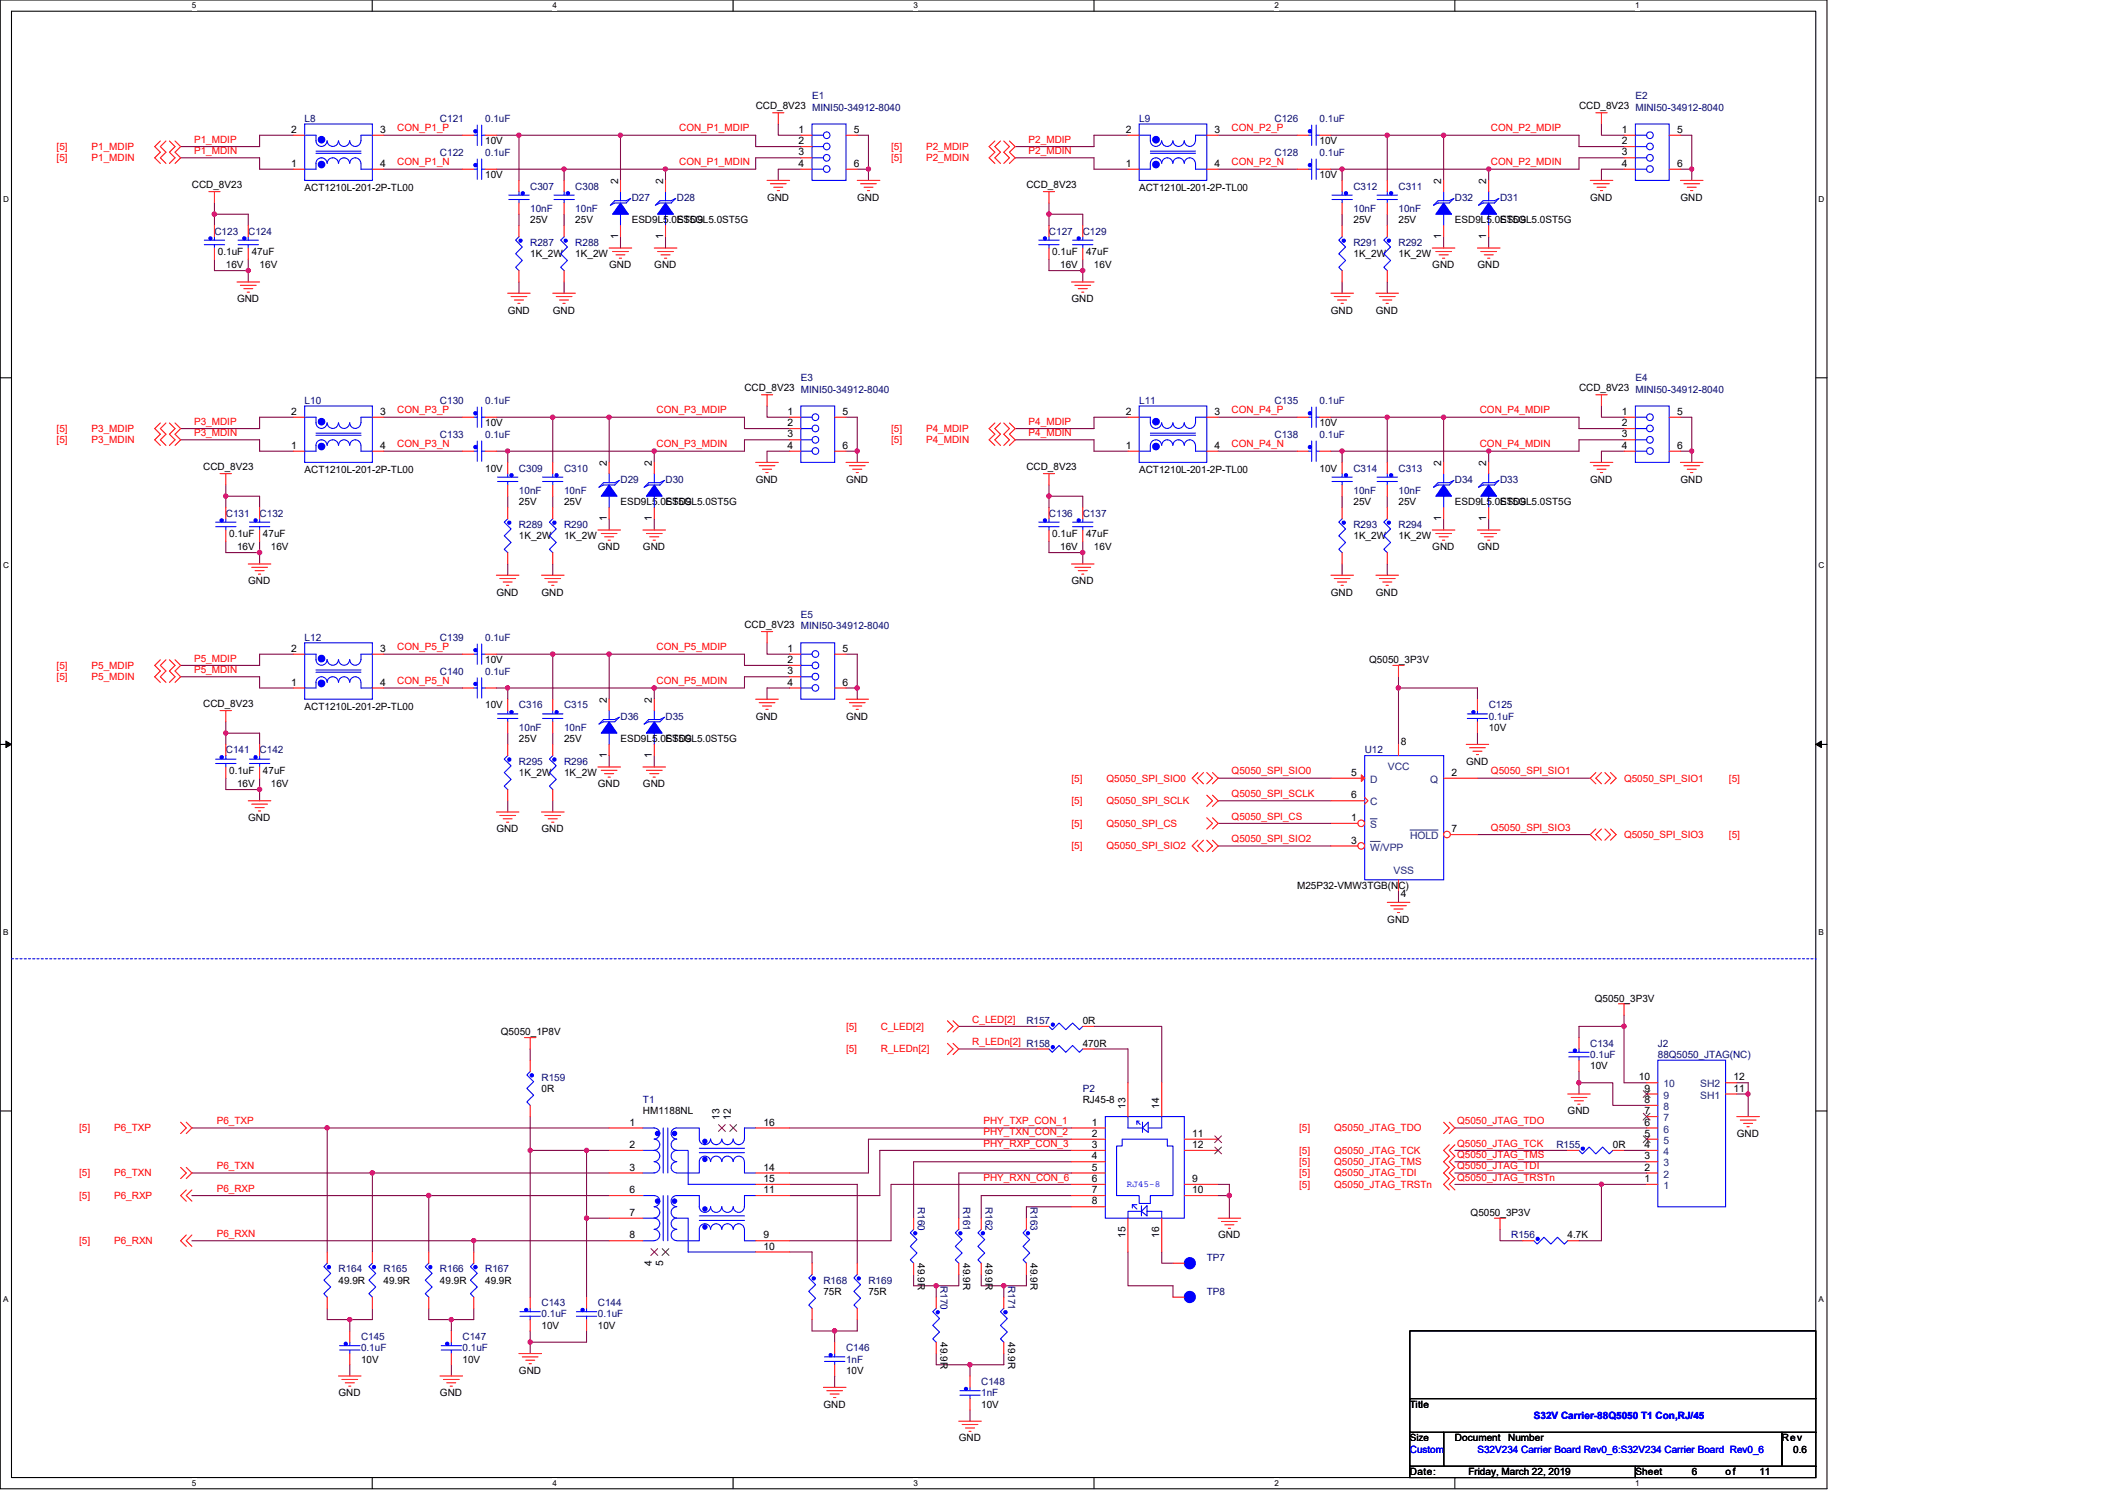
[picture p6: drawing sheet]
<svg xmlns="http://www.w3.org/2000/svg" width="297mm" height="210mm" viewBox="0 0 297 210" stroke-linecap="round" stroke-linejoin="round" font-family="sans-serif">
<defs><g id="words">
<g font-size="1.4" fill="#000080">
<text x="42.5" y="17">L8</text>
<text x="61.4" y="17">C121</text>
<text x="67.8" y="17">0.1uF</text>
<text x="113.4" y="13.9">E1</text>
<text x="159.1" y="17">L9</text>
<text x="178" y="17">C126</text>
<text x="184.3" y="17">0.1uF</text>
<text x="228.4" y="13.9">E2</text>
<text x="61.4" y="21.7">C122</text>
<text x="67.8" y="21.7">0.1uF</text>
<text x="178" y="21.7">C128</text>
<text x="184.3" y="21.7">0.1uF</text>
<text x="74" y="26.5">C307</text>
<text x="74" y="29.6">10nF</text>
<text x="80.3" y="26.5">C308</text>
<text x="80.3" y="29.6">10nF</text>
<text x="88.2" y="28">D27</text>
<text x="94.5" y="28">D28</text>
<text x="189" y="26.5">C312</text>
<text x="189" y="29.6">10nF</text>
<text x="195.3" y="26.5">C311</text>
<text x="195.3" y="29.6">10nF</text>
<text x="203.2" y="28">D32</text>
<text x="209.5" y="28">D31</text>
<text x="29.9" y="32.8">C123</text>
<text x="34.7" y="32.8">C124</text>
<text x="74" y="34.3">R287</text>
<text x="80.3" y="34.3">R288</text>
<text x="146.5" y="32.8">C127</text>
<text x="151.2" y="32.8">C129</text>
<text x="189" y="34.3">R291</text>
<text x="195.3" y="34.3">R292</text>
<text x="111.8" y="53.2">E3</text>
<text x="228.4" y="53.2">E4</text>
<text x="42.5" y="56.4">L10</text>
<text x="61.4" y="56.4">C130</text>
<text x="67.8" y="56.4">0.1uF</text>
<text x="159.1" y="56.4">L11</text>
<text x="178" y="56.4">C135</text>
<text x="184.3" y="56.4">0.1uF</text>
<text x="61.4" y="61.1">C133</text>
<text x="67.8" y="61.1">0.1uF</text>
<text x="72.5" y="65.8">C309</text>
<text x="78.8" y="65.8">C310</text>
<text x="178" y="61.1">C138</text>
<text x="184.3" y="61.1">0.1uF</text>
<text x="189" y="65.8">C314</text>
<text x="195.3" y="65.8">C313</text>
<text x="72.5" y="69">10nF</text>
<text x="78.8" y="69">10nF</text>
<text x="86.7" y="67.4">D29</text>
<text x="92.9" y="67.4">D30</text>
<text x="189" y="69">10nF</text>
<text x="195.3" y="69">10nF</text>
<text x="203.2" y="67.4">D34</text>
<text x="209.5" y="67.4">D33</text>
<text x="31.5" y="72.1">C131</text>
<text x="36.3" y="72.1">C132</text>
<text x="72.5" y="73.7">R289</text>
<text x="78.8" y="73.7">R290</text>
<text x="146.5" y="72.1">C136</text>
<text x="151.2" y="72.1">C137</text>
<text x="189" y="73.7">R293</text>
<text x="195.3" y="73.7">R294</text>
<text x="42.5" y="89.5">L12</text>
<text x="61.4" y="89.5">C139</text>
<text x="67.8" y="89.5">0.1uF</text>
<text x="111.8" y="86.3">E5</text>
<text x="61.4" y="94.2">C140</text>
<text x="67.8" y="94.2">0.1uF</text>
<text x="72.5" y="98.9">C316</text>
<text x="78.8" y="98.9">C315</text>
<text x="86.7" y="100.5">D36</text>
<text x="92.9" y="100.5">D35</text>
<text x="207.9" y="98.9">C125</text>
<text x="207.9" y="100.5">0.1uF</text>
<text x="31.5" y="105.2">C141</text>
<text x="36.3" y="105.2">C142</text>
<text x="72.5" y="106.8">R295</text>
<text x="72.5" y="102">10nF</text>
<text x="78.8" y="106.8">R296</text>
<text x="78.8" y="102">10nF</text>
<text x="190.6" y="105.2">U12</text>
<text x="143.3" y="143">R157</text>
<text x="222.1" y="146.1">C134</text>
<text x="222.1" y="147.7">0.1uF</text>
<text x="231.5" y="146.1">J2</text>
<text x="231.5" y="147.7">88Q5050_JTAG(NC)</text>
<text x="75.6" y="150.9">R159</text>
<text x="89.8" y="154">T1</text>
<text x="151.2" y="152.4">P2</text>
<text x="217.4" y="160.3">R155</text>
<text x="128.2" y="168.5" transform="rotate(90 128.2 168.5)">R160</text>
<text x="134.5" y="168.5" transform="rotate(90 134.5 168.5)">R161</text>
<text x="137.6" y="168.5" transform="rotate(90 137.6 168.5)">R162</text>
<text x="143.9" y="168.5" transform="rotate(90 143.9 168.5)">R163</text>
<text x="211" y="172.9">R156</text>
<text x="47.3" y="177.6">R164</text>
<text x="53.6" y="177.6">R165</text>
<text x="61.4" y="177.6">R166</text>
<text x="67.8" y="177.6">R167</text>
<text x="115" y="179.2">R168</text>
<text x="121.3" y="179.2">R169</text>
<text x="131.3" y="179.5" transform="rotate(90 131.3 179.5)">R170</text>
<text x="140.8" y="179.5" transform="rotate(90 140.8 179.5)">R171</text>
<text x="168.5" y="176.1">TP7</text>
<text x="75.6" y="182.4">C143</text>
<text x="75.6" y="183.9">0.1uF</text>
<text x="83.5" y="182.4">C144</text>
<text x="83.5" y="183.9">0.1uF</text>
<text x="168.5" y="180.8">TP8</text>
<text x="50.4" y="187.1">C145</text>
<text x="50.4" y="188.7">0.1uF</text>
<text x="64.6" y="187.1">C147</text>
<text x="64.6" y="188.7">0.1uF</text>
<text x="118.1" y="188.7">C146</text>
<text x="118.1" y="190.2">1nF</text>
<text x="137" y="193.4">C148</text>
<text x="137" y="195">1nF</text>
</g>
<g font-size="1.4">
<text x="105.5" y="15.3">CCD_8V23 MINI50-34912-8040</text>
<text x="220.5" y="15.3">CCD_8V23 MINI50-34912-8040</text>
<text x="40.7" y="23.3">1</text>
<text x="40.7" y="18.5">2</text>
<text x="53.1" y="18.5">3</text>
<text x="53.1" y="23.3">4</text>
<text x="67.8" y="20.2">10V</text>
<text x="111.5" y="18.5">1</text>
<text x="111.5" y="20.1">2</text>
<text x="111.5" y="21.7">3</text>
<text x="111.5" y="23.3">4</text>
<text x="119.2" y="18.5">5</text>
<text x="119.2" y="23.3">6</text>
<text x="157.2" y="23.3">1</text>
<text x="157.2" y="18.5">2</text>
<text x="169.6" y="18.5">3</text>
<text x="169.6" y="23.3">4</text>
<text x="184.3" y="20.2">10V</text>
<text x="226.5" y="18.5">1</text>
<text x="226.5" y="20.1">2</text>
<text x="226.5" y="21.7">3</text>
<text x="226.5" y="23.3">4</text>
<text x="234.2" y="18.5">5</text>
<text x="234.2" y="23.3">6</text>
<text x="26.8" y="26.3">CCD_8V23</text>
<text x="42.5" y="26.6">ACT1210L-201-2P-TL00</text>
<text x="67.8" y="24.9">10V</text>
<text x="86.3" y="25.7" transform="rotate(-90 86.3 25.7)">2</text>
<text x="92.6" y="25.7" transform="rotate(-90 92.6 25.7)">2</text>
<text x="107.1" y="28">GND</text>
<text x="119.7" y="28">GND</text>
<text x="143.3" y="26.3">CCD_8V23</text>
<text x="159.1" y="26.6">ACT1210L-201-2P-TL00</text>
<text x="184.3" y="24.9">10V</text>
<text x="201.3" y="25.7" transform="rotate(-90 201.3 25.7)">2</text>
<text x="207.6" y="25.7" transform="rotate(-90 207.6 25.7)">2</text>
<text x="222.1" y="28">GND</text>
<text x="234.7" y="28">GND</text>
<text x="30.4" y="35.6">0.1uF</text>
<text x="35.2" y="35.6">47uF</text>
<text x="74" y="35.9">1K_2W</text>
<text x="74" y="31.2">25V</text>
<text x="80.3" y="35.9">1K_2W</text>
<text x="80.3" y="31.2">25V</text>
<text x="86.3" y="33.4" transform="rotate(-90 86.3 33.4)">1</text>
<text x="88.2" y="31.2">ESD9L5.0ST5G</text>
<text x="92.6" y="33.4" transform="rotate(-90 92.6 33.4)">1</text>
<text x="94.5" y="31.2">ESD9L5.0ST5G</text>
<text x="147" y="35.6">0.1uF</text>
<text x="151.7" y="35.6">47uF</text>
<text x="189" y="31.2">25V</text>
<text x="189" y="35.9">1K_2W</text>
<text x="195.3" y="35.9">1K_2W</text>
<text x="195.3" y="31.2">25V</text>
<text x="201.3" y="33.4" transform="rotate(-90 201.3 33.4)">1</text>
<text x="203.2" y="31.2">ESD9L5.0ST5G</text>
<text x="207.6" y="33.4" transform="rotate(-90 207.6 33.4)">1</text>
<text x="209.5" y="31.2">ESD9L5.0ST5G</text>
<text x="31.5" y="37.5">16V</text>
<text x="36.3" y="37.5">16V</text>
<text x="85.1" y="37.5">GND</text>
<text x="91.4" y="37.5">GND</text>
<text x="148.1" y="37.5">16V</text>
<text x="152.8" y="37.5">16V</text>
<text x="200" y="37.5">GND</text>
<text x="206.3" y="37.5">GND</text>
<text x="33.1" y="42.2">GND</text>
<text x="70.9" y="43.8">GND</text>
<text x="77.2" y="43.8">GND</text>
<text x="149.6" y="42.2">GND</text>
<text x="185.9" y="43.8">GND</text>
<text x="192.1" y="43.8">GND</text>
<text x="40.7" y="57.9">2</text>
<text x="53.1" y="57.9">3</text>
<text x="67.8" y="59.5">10V</text>
<text x="104" y="54.7">CCD_8V23 MINI50-34912-8040</text>
<text x="110" y="57.9">1</text>
<text x="110" y="59.5">2</text>
<text x="117.7" y="57.9">5</text>
<text x="157.2" y="57.9">2</text>
<text x="169.6" y="57.9">3</text>
<text x="184.3" y="59.5">10V</text>
<text x="220.5" y="54.7">CCD_8V23 MINI50-34912-8040</text>
<text x="226.5" y="57.9">1</text>
<text x="226.5" y="59.5">2</text>
<text x="234.2" y="57.9">5</text>
<text x="28.4" y="65.7">CCD_8V23</text>
<text x="40.7" y="62.7">1</text>
<text x="42.5" y="66">ACT1210L-201-2P-TL00</text>
<text x="53.1" y="62.7">4</text>
<text x="67.8" y="65.8">10V</text>
<text x="84.7" y="65" transform="rotate(-90 84.7 65)">2</text>
<text x="91" y="65" transform="rotate(-90 91 65)">2</text>
<text x="110" y="61.1">3</text>
<text x="110" y="62.7">4</text>
<text x="117.7" y="62.7">6</text>
<text x="143.3" y="65.7">CCD_8V23</text>
<text x="157.2" y="62.7">1</text>
<text x="159.1" y="66">ACT1210L-201-2P-TL00</text>
<text x="169.6" y="62.7">4</text>
<text x="184.3" y="65.8">10V</text>
<text x="201.3" y="65" transform="rotate(-90 201.3 65)">2</text>
<text x="207.6" y="65" transform="rotate(-90 207.6 65)">2</text>
<text x="226.5" y="61.1">3</text>
<text x="226.5" y="62.7">4</text>
<text x="234.2" y="62.7">6</text>
<text x="72.5" y="70.5">25V</text>
<text x="78.8" y="70.5">25V</text>
<text x="86.7" y="70.5">ESD9L5.0ST5G</text>
<text x="92.9" y="70.5">ESD9L5.0ST5G</text>
<text x="105.5" y="67.4">GND</text>
<text x="118.1" y="67.4">GND</text>
<text x="189" y="70.5">25V</text>
<text x="195.3" y="70.5">25V</text>
<text x="203.2" y="70.5">ESD9L5.0ST5G</text>
<text x="209.5" y="70.5">ESD9L5.0ST5G</text>
<text x="222.1" y="67.4">GND</text>
<text x="234.7" y="67.4">GND</text>
<text x="32" y="75">0.1uF</text>
<text x="33.1" y="76.9">16V</text>
<text x="36.7" y="75">47uF</text>
<text x="37.8" y="76.9">16V</text>
<text x="72.5" y="75.3">1K_2W</text>
<text x="78.8" y="75.3">1K_2W</text>
<text x="83.5" y="76.9">GND</text>
<text x="84.7" y="72.8" transform="rotate(-90 84.7 72.8)">1</text>
<text x="89.8" y="76.9">GND</text>
<text x="91" y="72.8" transform="rotate(-90 91 72.8)">1</text>
<text x="147" y="75">0.1uF</text>
<text x="148.1" y="76.9">16V</text>
<text x="151.7" y="75">47uF</text>
<text x="152.8" y="76.9">16V</text>
<text x="189" y="75.3">1K_2W</text>
<text x="195.3" y="75.3">1K_2W</text>
<text x="200" y="76.9">GND</text>
<text x="201.3" y="72.8" transform="rotate(-90 201.3 72.8)">1</text>
<text x="206.3" y="76.9">GND</text>
<text x="207.6" y="72.8" transform="rotate(-90 207.6 72.8)">1</text>
<text x="34.7" y="81.6">GND</text>
<text x="69.3" y="83.1">GND</text>
<text x="75.6" y="83.1">GND</text>
<text x="149.6" y="81.6">GND</text>
<text x="185.9" y="83.1">GND</text>
<text x="192.1" y="83.1">GND</text>
<text x="104" y="87.7">CCD_8V23 MINI50-34912-8040</text>
<text x="40.7" y="95.7">1</text>
<text x="40.7" y="91">2</text>
<text x="53.1" y="91">3</text>
<text x="53.1" y="95.7">4</text>
<text x="67.8" y="92.6">10V</text>
<text x="110" y="91">1</text>
<text x="110" y="92.6">2</text>
<text x="110" y="94.1">3</text>
<text x="110" y="95.7">4</text>
<text x="117.7" y="91">5</text>
<text x="117.7" y="95.7">6</text>
<text x="191.2" y="92.6">Q5050_3P3V</text>
<text x="28.4" y="98.7">CCD_8V23</text>
<text x="42.5" y="99.1">ACT1210L-201-2P-TL00</text>
<text x="67.8" y="98.9">10V</text>
<text x="84.7" y="98.1" transform="rotate(-90 84.7 98.1)">2</text>
<text x="91" y="98.1" transform="rotate(-90 91 98.1)">2</text>
<text x="105.5" y="100.5">GND</text>
<text x="118.1" y="100.5">GND</text>
<text x="72.5" y="103.6">25V</text>
<text x="78.8" y="103.6">25V</text>
<text x="84.7" y="105.8" transform="rotate(-90 84.7 105.8)">1</text>
<text x="86.7" y="103.6">ESD9L5.0ST5G</text>
<text x="91" y="105.8" transform="rotate(-90 91 105.8)">1</text>
<text x="92.9" y="103.6">ESD9L5.0ST5G</text>
<text x="195.6" y="104.1">8</text>
<text x="204.8" y="106.8">GND</text>
<text x="207.9" y="102">10V</text>
<text x="32" y="108">0.1uF</text>
<text x="33.1" y="109.9">16V</text>
<text x="36.7" y="108">47uF</text>
<text x="37.8" y="109.9">16V</text>
<text x="72.5" y="108.4">1K_2W</text>
<text x="78.8" y="108.4">1K_2W</text>
<text x="83.5" y="109.9">GND</text>
<text x="89.8" y="109.9">GND</text>
<text x="188.7" y="108.3">5</text>
<text x="188.7" y="111.5">6</text>
<text x="202.7" y="108.3">2</text>
<text x="34.7" y="114.6">GND</text>
<text x="69.3" y="116.2">GND</text>
<text x="75.6" y="116.2">GND</text>
<text x="188.7" y="114.6">1</text>
<text x="188.7" y="117.8">3</text>
<text x="202.7" y="116.2">7</text>
<text x="181.1" y="124.1">M25P32-VMW3TGB(NC)</text>
<text x="195.6" y="125.2">4</text>
<text x="193.7" y="128.8">GND</text>
<text x="151.2" y="143">0R</text>
<text x="222.7" y="139.8">Q5050_3P3V</text>
<text x="70" y="144.6">Q5050_1P8V</text>
<text x="151.2" y="146.1">470R</text>
<text x="222.1" y="149.3">10V</text>
<text x="75.6" y="152.4">0R</text>
<text x="89.8" y="155.6">HM1188NL</text>
<text x="151.2" y="154">RJ45-8</text>
<text x="157.2" y="154.8" transform="rotate(-90 157.2 154.8)">13</text>
<text x="161.9" y="154.8" transform="rotate(-90 161.9 154.8)">14</text>
<text x="218.9" y="155.6">GND</text>
<text x="228.9" y="150.8">10</text>
<text x="229.6" y="155.6">7</text>
<text x="229.6" y="154">8</text>
<text x="229.6" y="152.4">9</text>
<text x="242.1" y="152.4">11</text>
<text x="242.1" y="150.8">12</text>
<text x="87.9" y="157.1">1</text>
<text x="87.9" y="160.3">2</text>
<text x="100.5" y="156.4" transform="rotate(-90 100.5 156.4)">13</text>
<text x="102.1" y="156.4" transform="rotate(-90 102.1 156.4)">12</text>
<text x="106.6" y="157.1">16</text>
<text x="152.5" y="157.1">1</text>
<text x="152.5" y="158.7">2</text>
<text x="152.5" y="160.3">3</text>
<text x="152.5" y="161.9">4</text>
<text x="166.5" y="158.7">11</text>
<text x="166.5" y="160.3">12</text>
<text x="225.2" y="160.3">0R</text>
<text x="229.6" y="161.9">3</text>
<text x="229.6" y="160.3">4</text>
<text x="229.6" y="157.1">6</text>
<text x="229.6" y="158.7">5</text>
<text x="242.5" y="158.7">GND</text>
<text x="87.9" y="163.4">3</text>
<text x="87.9" y="166.6">6</text>
<text x="106.6" y="166.6">11</text>
<text x="106.6" y="163.4">14</text>
<text x="106.6" y="165">15</text>
<text x="152.5" y="163.4">5</text>
<text x="152.5" y="165">6</text>
<text x="152.5" y="166.6">7</text>
<text x="166.5" y="165">9</text>
<text x="166.5" y="166.6">10</text>
<text x="229.6" y="165">1</text>
<text x="229.6" y="163.4">2</text>
<text x="87.9" y="169.7">7</text>
<text x="87.9" y="172.9">8</text>
<text x="106.6" y="172.9">9</text>
<text x="152.5" y="168.1">8</text>
<text x="157.2" y="172.8" transform="rotate(-90 157.2 172.8)">15</text>
<text x="161.9" y="172.8" transform="rotate(-90 161.9 172.8)">16</text>
<text x="170.1" y="172.9">GND</text>
<text x="205.4" y="169.8">Q5050_3P3V</text>
<text x="218.9" y="172.9">4.7K</text>
<text x="47.3" y="179.2">49.9R</text>
<text x="53.6" y="179.2">49.9R</text>
<text x="61.4" y="179.2">49.9R</text>
<text x="67.8" y="179.2">49.9R</text>
<text x="91" y="176.7" transform="rotate(-90 91 176.7)">4</text>
<text x="92.6" y="176.7" transform="rotate(-90 92.6 176.7)">5</text>
<text x="106.6" y="174.5">10</text>
<text x="128.2" y="176.4" transform="rotate(90 128.2 176.4)">49.9R</text>
<text x="134.5" y="176.4" transform="rotate(90 134.5 176.4)">49.9R</text>
<text x="137.6" y="176.4" transform="rotate(90 137.6 176.4)">49.9R</text>
<text x="143.9" y="176.4" transform="rotate(90 143.9 176.4)">49.9R</text>
<text x="75.6" y="185.5">10V</text>
<text x="83.5" y="185.5">10V</text>
<text x="115" y="180.8">75R</text>
<text x="121.3" y="180.8">75R</text>
<text x="50.4" y="190.2">10V</text>
<text x="64.6" y="190.2">10V</text>
<text x="72.5" y="191.8">GND</text>
<text x="118.1" y="191.8">10V</text>
<text x="131.3" y="187.4" transform="rotate(90 131.3 187.4)">49.9R</text>
<text x="140.8" y="187.4" transform="rotate(90 140.8 187.4)">49.9R</text>
<text x="47.3" y="195">GND</text>
<text x="61.4" y="195">GND</text>
<text x="115" y="196.5">GND</text>
<text x="137" y="196.5">10V</text>
<text x="196.9" y="196.5">Title</text>
<text x="133.9" y="201.3">GND</text>
<text x="196.9" y="201.2">Size</text>
<text x="203.2" y="201.3">Document</text>
<text x="210.6" y="201.3">Number</text>
<text x="248.9" y="201.3">Rev</text>
<text x="250.4" y="202.8">0.6</text>
<text x="196.9" y="206">Date:</text>
<text x="205.1" y="206">Friday, March 22, 2019</text>
<text x="228.4" y="206">Sheet</text>
<text x="236.3" y="206">6</text>
<text x="241" y="206">of</text>
<text x="245.7" y="206">11</text>
</g>
<g font-size="1.4" fill="#f00">
<text x="7.9" y="21">[5]</text>
<text x="7.9" y="22.5">[5]</text>
<text x="12.8" y="21">P1_MDIP</text>
<text x="12.8" y="22.5">P1_MDIN</text>
<text x="27.1" y="19.9">P1_MDIP</text>
<text x="27.1" y="21.5">P1_MDIN</text>
<text x="55.5" y="18.4">CON_P1_P</text>
<text x="55.5" y="23.1">CON_P1_N</text>
<text x="94.8" y="18.4">CON_P1_MDIP</text>
<text x="94.8" y="23.1">CON_P1_MDIN</text>
<text x="124.4" y="21">[5]</text>
<text x="124.4" y="22.5">[5]</text>
<text x="129.3" y="21">P2_MDIP</text>
<text x="129.3" y="22.5">P2_MDIN</text>
<text x="143.7" y="19.9">P2_MDIP</text>
<text x="143.7" y="21.5">P2_MDIN</text>
<text x="172" y="18.4">CON_P2_P</text>
<text x="172" y="23.1">CON_P2_N</text>
<text x="208.2" y="23.1">CON_P2_MDIN</text>
<text x="208.2" y="18.4">CON_P2_MDIP</text>
<text x="27.1" y="59.3">P3_MDIP</text>
<text x="55.5" y="57.7">CON_P3_P</text>
<text x="91.7" y="57.7">CON_P3_MDIP</text>
<text x="143.7" y="59.3">P4_MDIP</text>
<text x="172" y="57.7">CON_P4_P</text>
<text x="206.6" y="57.7">CON_P4_MDIP</text>
<text x="7.9" y="60.3">[5]</text>
<text x="7.9" y="61.9">[5]</text>
<text x="12.8" y="60.3">P3_MDIP</text>
<text x="12.8" y="61.9">P3_MDIN</text>
<text x="27.1" y="60.9">P3_MDIN</text>
<text x="55.5" y="62.5">CON_P3_N</text>
<text x="91.7" y="62.5">CON_P3_MDIN</text>
<text x="124.4" y="60.3">[5]</text>
<text x="124.4" y="61.9">[5]</text>
<text x="129.3" y="60.3">P4_MDIP</text>
<text x="129.3" y="61.9">P4_MDIN</text>
<text x="143.7" y="60.9">P4_MDIN</text>
<text x="172" y="62.5">CON_P4_N</text>
<text x="206.6" y="62.5">CON_P4_MDIN</text>
<text x="7.9" y="93.4">[5]</text>
<text x="7.9" y="95">[5]</text>
<text x="12.8" y="93.4">P5_MDIP</text>
<text x="12.8" y="95">P5_MDIN</text>
<text x="27.1" y="92.4">P5_MDIP</text>
<text x="27.1" y="94">P5_MDIN</text>
<text x="55.5" y="90.8">CON_P5_P</text>
<text x="55.5" y="95.5">CON_P5_N</text>
<text x="91.7" y="95.5">CON_P5_MDIN</text>
<text x="91.7" y="90.8">CON_P5_MDIP</text>
<text x="149.6" y="109.1">[5]</text>
<text x="149.6" y="112.3">[5]</text>
<text x="154.5" y="109.1">Q5050_SPI_SIO0</text>
<text x="154.5" y="112.3">Q5050_SPI_SCLK</text>
<text x="172" y="108.1">Q5050_SPI_SIO0</text>
<text x="172" y="111.3">Q5050_SPI_SCLK</text>
<text x="208.2" y="108.1">Q5050_SPI_SIO1</text>
<text x="226.8" y="109.1">Q5050_SPI_SIO1</text>
<text x="241.4" y="109.1">[5]</text>
<text x="149.6" y="118.6">[5]</text>
<text x="149.6" y="115.4">[5]</text>
<text x="154.5" y="118.6">Q5050_SPI_SIO2</text>
<text x="154.5" y="115.4">Q5050_SPI_CS</text>
<text x="172" y="114.4">Q5050_SPI_CS</text>
<text x="172" y="117.6">Q5050_SPI_SIO2</text>
<text x="208.2" y="116">Q5050_SPI_SIO3</text>
<text x="226.8" y="117">Q5050_SPI_SIO3</text>
<text x="241.4" y="117">[5]</text>
<text x="118.1" y="143.8">[5]</text>
<text x="123" y="143.8">C_LED[2]</text>
<text x="135.8" y="142.8">C_LED[2]</text>
<text x="118.1" y="146.9">[5]</text>
<text x="123" y="146.9">R_LEDn[2]</text>
<text x="135.8" y="145.9">R_LEDn[2] R158</text>
<text x="11" y="157.9">[5]</text>
<text x="15.9" y="157.9">P6_TXP</text>
<text x="30.3" y="157">P6_TXP</text>
<text x="137.3" y="157">PHY_TXP_CON_1</text>
<text x="137.3" y="158.5">PHY_TXN_CON_2</text>
<text x="137.3" y="160.1">PHY_RXP_CON_3</text>
<text x="181.4" y="157.9">[5]</text>
<text x="181.4" y="161.1">[5]</text>
<text x="186.3" y="157.9">Q5050_JTAG_TDO</text>
<text x="186.3" y="161.1">Q5050_JTAG_TCK</text>
<text x="203.5" y="161.7">Q5050_JTAG_TMS</text>
<text x="203.5" y="157">Q5050_JTAG_TDO</text>
<text x="203.5" y="160.1">Q5050_JTAG_TCK</text>
<text x="11" y="164.3">[5]</text>
<text x="11" y="167.4">[5]</text>
<text x="15.9" y="164.3">P6_TXN</text>
<text x="15.9" y="167.4">P6_RXP</text>
<text x="30.3" y="163.2">P6_TXN</text>
<text x="30.3" y="166.4">P6_RXP</text>
<text x="137.3" y="164.8">PHY_RXN_CON_6</text>
<text x="181.4" y="162.7">[5]</text>
<text x="181.4" y="164.3">[5]</text>
<text x="181.4" y="165.8">[5]</text>
<text x="186.3" y="162.7">Q5050_JTAG_TMS</text>
<text x="186.3" y="164.3">Q5050_JTAG_TDI</text>
<text x="186.3" y="165.8">Q5050_JTAG_TRSTn</text>
<text x="203.5" y="164.8">Q5050_JTAG_TRSTn</text>
<text x="203.5" y="163.2">Q5050_JTAG_TDI</text>
<text x="11" y="173.7">[5]</text>
<text x="15.9" y="173.7">P6_RXN</text>
<text x="30.3" y="172.7">P6_RXN</text>
</g>
<g font-size="1.4" fill="#004080">
<text x="193.8" y="107.5">VCC</text>
<text x="191.4" y="109.3">D</text>
<text x="191.4" y="112.4">C</text>
<text x="199.7" y="109.3">Q</text>
<text x="191.4" y="115.6">S</text>
<text x="191.4" y="118.7">W/VPP</text>
<text x="196.9" y="117.2">HOLD</text>
<text x="194.6" y="122">VSS</text>
<text x="232.3" y="155">8</text>
<text x="232.3" y="153.4">9</text>
<text x="232.3" y="151.8">10</text>
<text x="237.4" y="153.4">SH1</text>
<text x="237.4" y="151.8">SH2</text>
<text x="232.3" y="161.2">4</text>
<text x="232.3" y="158.1">6</text>
<text x="232.3" y="159.7">5</text>
<text x="232.3" y="156.5">7</text>
<text x="232.3" y="166">1</text>
<text x="232.3" y="164.4">2</text>
<text x="232.3" y="162.8">3</text>
</g>
<g font-size="1.4" fill="#00f">
<text x="196.9" y="202.8">Custom</text>
<text x="206.3" y="202.8">S32V234 Carrier Board Rev0_6:S32V234 Carrier Board Rev0_6</text>
<text x="214.2" y="198.2">S32V Carrier-88Q5050 T1 Con,RJ/45</text>
</g>
<text font-size="1.3" fill="#00f" x="157.3" y="165.8">RJ45-8</text>
<g font-size="1.1">
<text x="26.8" y="1.2">5</text>
<text x="77.2" y="1.2">4</text>
<text x="127.6" y="1.2">3</text>
<text x="178" y="1.2">2</text>
<text x="228.4" y="1.2">1</text>
<text x=".4" y="28.2">D</text>
<text x="254" y="28.2">D</text>
<text x=".4" y="79.4">C</text>
<text x="254" y="79.4">C</text>
<text x=".4" y="130.5">B</text>
<text x="254" y="130.5">B</text>
<text x=".4" y="181.7">A</text>
<text x="254" y="181.7">A</text>
<text x="26.8" y="207.5">5</text>
<text x="77.2" y="207.5">4</text>
<text x="127.6" y="207.5">3</text>
<text x="178" y="207.5">2</text>
<text x="228.4" y="207.5">1</text>
</g>
</g></defs>
<path d="M0 0h255.1v207.9h-255.1zM1.6 1.6h252v204.7h-252z" fill="none" stroke="#000" stroke-width=".15"/>
<g fill="#fff">
<path d="M26.8 .1h.6v1.3h-.6z"/>
<path d="M26.8 206.4h.6v1.3h-.6z"/>
</g>
<path d="M52 0v1.6M52 206.3v1.6" fill="none" stroke="#000" stroke-width=".15"/>
<g fill="#fff">
<path d="M77.2 .1h.6v1.3h-.6z"/>
<path d="M77.2 206.4h.6v1.3h-.6z"/>
</g>
<path d="M102.4 0v1.6M102.4 206.3v1.6" fill="none" stroke="#000" stroke-width=".15"/>
<g fill="#fff">
<path d="M127.6 .1h.6v1.3h-.6z"/>
<path d="M127.6 206.4h.6v1.3h-.6z"/>
</g>
<path d="M152.8 0v1.6M152.8 206.3v1.6" fill="none" stroke="#000" stroke-width=".15"/>
<g fill="#fff">
<path d="M178 .1h.6v1.3h-.6z"/>
<path d="M178 206.4h.6v1.3h-.6z"/>
</g>
<path d="M203.2 0v1.6M203.2 206.3v1.6" fill="none" stroke="#000" stroke-width=".15"/>
<g fill="#fff">
<path d="M228.4 .1h.6v1.3h-.6z"/>
<path d="M228.4 206.4h.6v1.3h-.6z"/>
<path d="M.4 27.2h.8v1.2h-.8z"/>
<path d="M254 27.2h.8v1.2h-.8z"/>
<path d="M.4 78.3h.8v1.3h-.8z"/>
<path d="M254 78.3h.8v1.3h-.8z"/>
</g>
<path d="M0 52.7h1.6M253.6 52.7h1.5" fill="none" stroke="#000" stroke-width=".15"/>
<g fill="#fff">
<path d="M.4 129.5h.8v1.3h-.8z"/>
<path d="M254 129.5h.7v1.3h-.7z"/>
</g>
<path d="M0 103.9h1.6M253.6 103.9h1.5" fill="none" stroke="#000" stroke-width=".15"/>
<path d="M.8 103.5l.8 .4-.8 .5zM253.6 103.9l.8-.4v.9z" fill="#000" stroke="#000" stroke-width=".14"/>
<g fill="#fff">
<path d="M.4 180.7h.8v1.3h-.8z"/>
<path d="M254 180.7h.7v1.3h-.7z"/>
</g>
<path d="M0 155.1h1.6M253.6 155.1h1.5M196.9 200h4.7v4.7h-4.7zM196.9 185.8h56.7v9.5h-56.7zM196.9 195.3h56.7v4.7h-56.7zM201.6 200h47.3v4.7h-47.3zM248.9 200h4.7v4.7h-4.7zM196.9 204.7h31.5v1.6h-31.5zM228.4 204.7h25.2v1.6h-25.2z" fill="none" stroke="#000" stroke-width=".15"/>
<path d="M1.6 133.9h252M253.6 133.9h.1" fill="none" stroke="#00f" stroke-width=".15" stroke-dasharray=".3 .3"/>
<g fill="none" stroke="#800040" stroke-width=".15">
<path d="M41 18.9h-4.7v1.6h-11.1M53.6 18.9h11M69.3 18.9h3.2M72.5 18.9h14.2M72.5 18.9v6.3M86.7 18.9h18.8v1.6h6.3M86.7 18.9v6.3M108.7 17.3v1.6h3.1M119.7 18.9h1.6v4.7M157.5 18.9h-4.7v1.6h-11M170.1 18.9h11M185.9 18.9h7.8"/>
<path d="M201.6 18.9h-7.9v6.3M223.6 17.3v1.6h3.2M234.7 18.9h1.6v4.7M25.2 22h11.1v1.6h4.7M29.9 29.9h4.8v1.6M29.9 28.3v1.6M29.9 29.9v1.6M29.9 36.2v1.6h4.8M34.7 36.2v1.6M34.7 37.8v1.6M53.6 23.6h11M69.3 23.6h9.5"/>
<path d="M72.5 39.4v1.5M72.5 29.9v1.6M78.8 23.6h14.1M78.8 23.6v1.6M78.8 39.4v1.5M78.8 29.9v1.6M86.7 33.1v1.5M92.9 23.6v1.6M92.9 33.1v1.5M111.8 23.6h-3.1v1.6M111.8 22h-6.3v1.6h-12.6M119.7 23.6h1.6"/>
<path d="M121.3 23.6v1.6M141.8 22h11v1.6h4.7M146.5 28.3v1.6M146.5 29.9v1.6M146.5 36.2v1.6h4.7M146.5 29.9h4.7v1.6M151.2 36.2v1.6M151.2 37.8v1.6M170.1 23.6h11M185.9 23.6h1.5M187.4 39.4v1.5M187.4 29.9v1.6"/>
<path d="M193.7 39.4v1.5M193.7 29.9v1.6M201.6 33.1v1.5M207.9 23.6h-20.5v1.6M207.9 33.1v1.5M226.8 23.6h-3.2v1.6M226.8 22h-6.3v1.6h-12.6v1.6M226.8 20.5h-6.3v-1.6h-18.9v6.3M234.7 23.6h1.6M236.3 23.6v1.6M41 58.3h-4.7v1.5h-11.1M53.6 58.3h11"/>
<path d="M69.3 58.3h7.9M77.2 58.3v6.3M77.2 58.3h7.9M85.1 58.3h18.9v1.5h6.3M85.1 58.3v6.3M107.1 56.7v1.6h3.2M118.1 58.3h1.6v4.7M157.5 58.3h-4.7v1.5h-11M170.1 58.3h11M185.9 58.3h7.8M201.6 58.3h-7.9v6.3M223.6 56.7v1.6h3.2"/>
<path d="M226.8 59.8h-6.3v-1.5h-18.9v6.3M234.7 58.3h1.6v4.7M25.2 61.4h11.1v1.6h4.7M31.5 69.3h4.8v1.6M31.5 67.7v1.6M31.5 69.3v1.6M31.5 75.6v1.6h4.8M36.3 75.6v1.6M36.3 77.2v1.5M53.6 63h11M69.3 63h1.6M70.9 78.7v1.6"/>
<path d="M70.9 69.3v1.6M70.9 63v1.6M70.9 63h20.5M77.2 78.7v1.6M77.2 69.3v1.6M85.1 72.4v1.6M91.4 63v1.6M91.4 72.4v1.6M110.3 63h-3.2v1.6M110.3 61.4h-6.3v1.6h-12.6M118.1 63h1.6M119.7 63v1.6"/>
<path d="M141.8 61.4h11v1.6h4.7M146.5 67.7v1.6M146.5 69.3v1.6M146.5 75.6v1.6h4.7M146.5 69.3h4.7v1.6M151.2 75.6v1.6M151.2 77.2v1.5M170.1 63h11M185.9 63h1.5M187.4 78.7v1.6M187.4 69.3v1.6M193.7 78.7v1.6"/>
<path d="M193.7 69.3v1.6M201.6 72.4v1.6M207.9 63h-20.5v1.6M207.9 72.4v1.6M226.8 63h-3.2v1.6M226.8 61.4h-6.3v1.6h-12.6v1.6M234.7 63h1.6M236.3 63v1.6M25.2 94.5h11.1v1.6h4.7M41 91.3h-4.7v1.6h-11.1M53.6 91.3h11M53.6 96.1h11"/>
<path d="M69.3 91.3h7.9M69.3 96.1h1.6M77.2 91.3v6.3M77.2 91.3h7.9M91.4 96.1h-20.5v1.5M107.1 89.7v1.6h3.2M110.3 96.1h-3.2v1.5M110.3 94.5h-6.3v1.6h-12.6v1.5M110.3 92.9h-6.3v-1.6h-18.9v6.3M118.1 91.3h1.6v4.8M118.1 96.1h1.6M119.7 96.1v1.5"/>
<path d="M195.3 96.1v7.8M195.3 94.5v1.6M195.3 96.1h11v1.5M31.5 102.4v1.5M31.5 108.6v1.6h4.8M31.5 102.4h4.8v1.5M31.5 100.8v1.6M36.3 108.6v1.6M36.3 110.2v1.6M70.9 111.8v1.6M70.9 102.4v1.5M77.2 111.8v1.6"/>
<path d="M77.2 102.4v1.5M85.1 105.5v1.6M91.4 105.5v1.6M170.1 108.6h15.8M170.1 115h15.8M170.1 111.8h15.8M170.1 118.1h15.8M206.3 102.4v1.5M206.3 108.6h15.8M206.3 116.5h15.8M195.3 124.4v1.6M26.8 157.5h18.9v17.3"/>
<path d="M45.7 157.5h39.4M74 155.9v4.7M74 146.5v1.5M110.3 157.5h39.3M133.9 146.5h11M133.9 143.3h11M149.6 159h-28.3v4.8h-11M152.8 146.5h4.7v4.7M152.8 143.3h9.4v7.9M203.2 157.5h26.8M220.5 151.2v1.5M220.5 149.6v1.6"/>
<path d="M220.5 151.2h4.7v3.1h4.8M226.8 143.3v7.9h3.2M226.8 141.7v1.6M226.8 143.3h-6.3v1.6M242.5 151.2h1.6v1.5M242.5 152.7h1.6M244.1 152.7v3.2M26.8 163.8h25.2M26.8 173.2h39.4M26.8 166.9h33.1M52 163.8v11M52 163.8h33.1"/>
<path d="M59.9 166.9h25.2M59.9 166.9v7.9M66.2 173.2h18.9M66.2 173.2v1.6M74 160.6h7.9M74 160.6v20.5M81.9 160.6v9.5M81.9 170.1v11M81.9 170.1h3.2M81.9 160.6h3.2M110.3 174.8h3.1v1.6M110.3 165.4h9.4v11"/>
<path d="M127.6 177.9v1.6h3.1M130.7 179.5v1.6M133.9 177.9v1.6h-3.2M137 177.9v1.6h3.2M140.2 179.5v1.6M143.3 177.9v1.6h-3.1M149.6 165.4h-25.2v7.8h-14.1M149.6 160.6h-26.7v6.3h-12.6M149.6 162.2h-22v7.9M149.6 163.8h-15.7v6.3M149.6 166.9h-12.6v3.2M149.6 168.5h-6.3v1.6"/>
<path d="M157.5 174.8v4.7h6.3v1.6M162.2 174.8v1.6h1.6M170.1 165.4h1.6v1.5M170.1 166.9h1.6M171.7 166.9v3.2M203.2 160.6h15.7M203.2 165.4h20.4M203.2 163.8h26.8M203.2 162.2h26.8M209.5 171.6v1.6h3.1M223.6 165.4v7.8h-3.1M223.6 165.4h6.4"/>
<path d="M226.8 160.6h3.2M45.7 182.7v1.5h3.1M48.8 190.5v1.6M48.8 184.2v1.6M52 182.7v1.5h-3.2M59.9 182.7v1.5h3.1M63 190.5v1.6M63 184.2v1.6M66.2 182.7v1.5h-3.2M74 185.8v1.6M74 187.4v1.6M81.9 185.8v1.6h-7.9"/>
<path d="M113.4 184.2v1.6h3.2M116.6 192.1v1.6M116.6 185.8v1.6M119.7 184.2v1.6h-3.1M130.7 189v1.5h4.8M135.5 190.5v1.6M135.5 196.9v1.5M140.2 189v1.5h-4.7"/>
</g>
<g fill="#f0f" stroke="#f0f" stroke-width=".15">
<circle cx="193.7" cy="18.9" r=".3"/>
<circle cx="193.7" cy="58.2" r=".3"/>
<circle cx="48.8" cy="184.2" r=".3"/>
<circle cx="63" cy="184.2" r=".3"/>
<circle cx="74" cy="187.4" r=".3"/>
<circle cx="74" cy="160.6" r=".3"/>
<circle cx="81.9" cy="160.6" r=".3"/>
<circle cx="81.9" cy="170.1" r=".3"/>
<circle cx="59.9" cy="166.9" r=".31"/>
<circle cx="52" cy="163.8" r=".31"/>
<circle cx="45.7" cy="157.5" r=".3"/>
<circle cx="66.2" cy="173.2" r=".3"/>
<circle cx="116.5" cy="185.8" r=".31"/>
<circle cx="130.7" cy="179.5" r=".31"/>
<circle cx="140.2" cy="179.5" r=".31"/>
<circle cx="135.5" cy="190.5" r=".31"/>
<circle cx="171.7" cy="166.9" r=".31"/>
<circle cx="195.3" cy="96" r=".31"/>
<circle cx="29.9" cy="29.9" r=".31"/>
<circle cx="34.7" cy="37.8" r=".3"/>
<circle cx="121.3" cy="23.6" r=".3"/>
<circle cx="236.2" cy="23.6" r=".3"/>
<circle cx="119.7" cy="63" r=".3"/>
<circle cx="236.2" cy="63" r=".3"/>
<circle cx="119.7" cy="96" r=".31"/>
<circle cx="146.5" cy="29.9" r=".31"/>
<circle cx="151.2" cy="37.8" r=".31"/>
<circle cx="31.5" cy="69.3" r=".3"/>
<circle cx="36.2" cy="77.1" r=".31"/>
<circle cx="146.5" cy="69.3" r=".31"/>
<circle cx="151.2" cy="77.1" r=".31"/>
<circle cx="31.5" cy="102.3" r=".3"/>
<circle cx="36.2" cy="110.2" r=".3"/>
<circle cx="244.1" cy="152.7" r=".3"/>
<circle cx="226.8" cy="143.3" r=".31"/>
<circle cx="220.5" cy="151.2" r=".3"/>
<circle cx="223.6" cy="165.3" r=".3"/>
<circle cx="72.5" cy="18.9" r=".3"/>
<circle cx="78.8" cy="23.6" r=".3"/>
<circle cx="86.6" cy="18.9" r=".3"/>
<circle cx="92.9" cy="23.6" r=".3"/>
<circle cx="70.9" cy="63" r=".3"/>
<circle cx="77.2" cy="58.2" r=".3"/>
<circle cx="85.1" cy="58.2" r=".3"/>
<circle cx="91.4" cy="63" r=".3"/>
<circle cx="187.4" cy="23.6" r=".3"/>
<circle cx="207.9" cy="23.6" r=".3"/>
<circle cx="201.6" cy="18.9" r=".3"/>
<circle cx="187.4" cy="63" r=".3"/>
<circle cx="207.9" cy="63" r=".3"/>
<circle cx="201.6" cy="58.2" r=".3"/>
<circle cx="70.9" cy="96" r=".3"/>
<circle cx="77.2" cy="91.3" r=".31"/>
<circle cx="85.1" cy="91.3" r=".31"/>
<circle cx="91.4" cy="96" r=".31"/>
</g>
<g fill="none" stroke="#f00" stroke-width=".15">
<path d="M22.4 19.7l-.8 .8 .8 .8-.8 .7 .8 .8M23.2 19.7l-.8 .8 .8 .8-.8 .7 .8 .8M23.7 19.7l.7 .8-.7 .8 .7 .7-.7 .8M24.4 19.7l.8 .8-.8 .8 .8 .7-.8 .8M107.9 15.7h1.6M108.7 15.7v1.6M138.9 19.7l-.8 .8 .8 .8-.8 .7 .8 .8M139.7 19.7l-.8 .8 .8 .8-.8 .7 .8 .8M140.2 19.7l.8 .8-.8 .8 .8 .7-.8 .8M141 19.7l.8 .8-.8 .8 .8 .7-.8 .8M157.5 18.9h1.6M168.5 18.9h1.6"/>
<path d="M181.1 18.9h1.6M184.3 18.9h1.6M222.9 15.7h1.5M223.6 15.7v1.6M226.8 18.9h1.6M233.1 18.9h1.6M29.2 26.8h1.5M29.9 26.8v1.5M29.9 31.5v1.6M29.9 34.6v1.6M33.1 39.4h3.2M33.6 39.8h2.2"/>
<path d="M34.7 31.5v1.6M34.7 34.6v1.6M64.6 23.6h1.6M67.8 23.6h1.5M72.5 31.5v1.6M72.5 37.8v1.6M72.5 25.2v1.6M72.5 28.3v1.6M78.8 31.5v1.6M78.8 37.8v1.6M85.1 34.6h3.1M85.6 35.1h2.2"/>
<path d="M86 35.6h1.3M86.5 36h.3M91.4 34.6h3.1M91.8 35.1h2.2M92.3 35.6h1.3M92.8 36h.3M92.9 31.5v1.6M92.9 25.2v1.6M107.1 25.2h3.2M107.6 25.7h2.2M108.1 26.1h1.2M108.5 26.6h.4"/>
<path d="M119.7 25.2h3.2M120.2 25.7h2.2M120.7 26.1h1.2M121.1 26.6h.4M145.7 26.8h1.6M146.5 26.8v1.5M149.6 39.4h3.2M150.1 39.8h2.2M157.5 23.6h1.6M168.5 23.6h1.6M181.1 23.6h1.6M184.3 23.6h1.6"/>
<path d="M187.4 25.2v1.6M187.4 28.3v1.6M187.4 31.5v1.6M187.4 37.8v1.6M193.7 31.5v1.6M193.7 37.8v1.6M200 34.6h3.2M200.5 35.1h2.2M201 35.6h1.2M201.4 36h.4M201.6 31.5v1.6M201.6 25.2v1.6"/>
<path d="M206.3 34.6h3.2M206.8 35.1h2.2M207.3 35.6h1.2M207.7 36h.4M207.9 31.5v1.6M207.9 25.2v1.6M222.1 25.2h3.1M222.5 25.7h2.2M223 26.1h1.3M223.5 26.6h.3M226.8 20.5h1.6M226.8 22h1.6"/>
<path d="M226.8 23.6h1.6M233.1 23.6h1.6M234.7 25.2h3.1M235.2 25.7h2.2M235.6 26.1h1.3M236.1 26.6h.3M22.4 59.1l-.8 .7 .8 .8-.8 .8 .8 .8M23.2 59.1l-.8 .7 .8 .8-.8 .8 .8 .8M23.7 59.1l.7 .7-.7 .8 .7 .8-.7 .8M24.4 59.1l.8 .7-.8 .8 .8 .8-.8 .8M34.1 40.3h1.2M34.5 40.8h.3"/>
<path d="M70.9 40.9h3.1M71.4 41.4h2.2M71.8 41.9h1.3M72.3 42.4h.3M77.2 40.9h3.1M77.7 41.4h2.2M78.1 41.9h1.3M78.6 42.4h.3M106.3 55.1h1.6M107.1 55.1v1.6M138.9 59.1l-.8 .7 .8 .8-.8 .8 .8 .8M139.7 59.1l-.8 .7 .8 .8-.8 .8 .8 .8"/>
<path d="M140.2 59.1l.8 .7-.8 .8 .8 .8-.8 .8M141 59.1l.8 .7-.8 .8 .8 .8-.8 .8M150.6 40.3h1.2M151.1 40.8h.3M157.5 58.3h1.6M168.5 58.3h1.6M181.1 58.3h1.6M184.3 58.3h1.6M185.9 40.9h3.1M186.3 41.4h2.2M186.8 41.9h1.3M187.3 42.4h.3"/>
<path d="M192.1 40.9h3.2M192.6 41.4h2.2M193.1 41.9h1.3M193.6 42.4h.3M222.9 55.1h1.5M223.6 55.1v1.6M226.8 58.3h1.6M226.8 59.8h1.6M233.1 58.3h1.6M30.7 66.1h1.6M31.5 66.1v1.6M31.5 70.9v1.5"/>
<path d="M31.5 74v1.6M34.7 78.7h3.1M35.2 79.2h2.2M35.6 79.7h1.3M64.6 63h1.6M67.8 63h1.5M70.9 64.6v1.5M70.9 67.7v1.6M70.9 70.9v1.5M70.9 77.2v1.5M77.2 64.6v1.5M77.2 67.7v1.6"/>
<path d="M77.2 70.9v1.5M77.2 77.2v1.5M83.5 74h3.2M84 74.5h2.2M84.4 75h1.3M84.9 75.4h.3M85.1 70.9v1.5M85.1 64.6v1.5M89.8 74h3.1M90.3 74.5h2.2M90.7 75h1.3M91.2 75.4h.3"/>
<path d="M105.5 64.6h3.2M106 65h2.2M106.5 65.5h1.3M107 66h.3M118.1 64.6h3.2M118.6 65h2.2M119.1 65.5h1.3M119.6 66h.3M145.7 66.1h1.6M146.5 66.1v1.6M146.5 70.9v1.5M146.5 74v1.6"/>
<path d="M149.6 78.7h3.2M150.1 79.2h2.2M150.6 79.7h1.2M151.2 70.9v1.5M151.2 74v1.6M157.5 63h1.6M168.5 63h1.6M181.1 63h1.6M184.3 63h1.6M187.4 64.6v1.5M187.4 67.7v1.6M193.7 64.6v1.5"/>
<path d="M193.7 67.7v1.6M200 74h3.2M200.5 74.5h2.2M201 75h1.2M201.4 75.4h.4M206.3 74h3.2M206.8 74.5h2.2M207.3 75h1.2M207.7 75.4h.4M222.1 64.6h3.1M222.5 65h2.2M223 65.5h1.3"/>
<path d="M223.5 66h.3M226.8 61.4h1.6M226.8 63h1.6M233.1 63h1.6M234.7 64.6h3.1M235.2 65h2.2M235.6 65.5h1.3M236.1 66h.3M22.4 92.1l-.8 .8 .8 .8-.8 .8 .8 .8M23.2 92.1l-.8 .8 .8 .8-.8 .8 .8 .8M23.7 92.1l.7 .8-.7 .8 .7 .8-.7 .8M24.4 92.1l.8 .8-.8 .8 .8 .8-.8 .8"/>
<path d="M30.7 99.2h1.6M31.5 99.2v1.6M36.1 80.2h.3M41 96.1h1.5M41 91.3h1.5M52 91.3h1.6M52 96.1h1.6M69.3 80.3h3.2M69.8 80.8h2.2M70.3 81.3h1.2M70.7 81.7h.4M75.6 80.3h3.2"/>
<path d="M76.1 80.8h2.2M76.6 81.3h1.2M77 81.7h.4M85.1 97.6v1.6M91.4 97.6v1.6M105.5 97.6h3.2M106 98.1h2.2M106.3 88.2h1.6M106.5 98.6h1.3M107 99h.3M107.1 88.2v1.5M110.3 91.3h1.5"/>
<path d="M110.3 92.9h1.5M110.3 94.5h1.5M110.3 96.1h1.5M116.6 91.3h1.5M116.6 96.1h1.5M118.1 97.6h3.2M118.6 98.1h2.2M119.1 98.6h1.3M119.6 99h.3M151.1 80.2h.3M185.9 80.3h3.1M186.3 80.8h2.2"/>
<path d="M186.8 81.3h1.3M187.3 81.7h.3M192.1 80.3h3.2M192.6 80.8h2.2M193.1 81.3h1.3M193.6 81.7h.3M194.5 92.9h1.6M195.3 92.9v1.6M31.5 103.9v1.6M31.5 107.1v1.5M34.7 111.8h3.1M35.2 112.3h2.2"/>
<path d="M35.6 112.8h1.3M36.1 113.2h.3M36.3 103.9v1.6M36.3 107.1v1.5M69.3 113.4h3.2M69.8 113.9h2.2M70.3 114.3h1.2M70.7 114.8h.4M70.9 103.9v1.6M70.9 110.2v1.6M75.6 113.4h3.2M76.1 113.9h2.2"/>
<path d="M76.6 114.3h1.2M77 114.8h.4M77.2 103.9v1.6M77.2 110.2v1.6M83.5 107.1h3.2M84 107.5h2.2M84.4 108h1.3M84.9 108.5h.3M85.1 103.9v1.6M89.8 107.1h3.1M90.3 107.5h2.2M90.7 108h1.3"/>
<path d="M91.2 108.5h.3M91.4 103.9v1.6M167.3 107.9l-.8 .7 .8 .8M167.3 117.3l-.8 .8 .8 .8M168.1 107.9l-.8 .7 .8 .8M168.1 117.3l-.8 .8 .8 .8M168.5 107.9l.8 .7-.8 .8M168.5 117.3l.8 .8-.8 .8M168.5 111l.8 .8-.8 .8M168.5 114.2l.8 .8-.8 .7M169.3 107.9l.8 .7-.8 .8M169.3 117.3l.8 .8-.8 .8"/>
<path d="M169.3 111l.8 .8-.8 .8M169.3 114.2l.8 .8-.8 .7M204.8 103.9h3.1M205.2 104.4h2.2M205.7 104.9h1.3M206.2 105.3h.3M222.9 107.9l-.8 .7 .8 .8M222.9 115.7l-.8 .8 .8 .8M223.6 107.9l-.7 .7 .7 .8M223.6 115.7l-.7 .8 .7 .8M224.1 107.9l.8 .7-.8 .8M224.1 115.7l.8 .8-.8 .8"/>
<path d="M224.9 107.9l.8 .7-.8 .8M224.9 115.7l.8 .8-.8 .8M193.7 126h3.2M194.2 126.4h2.2M194.7 126.9h1.2M195.2 127.4h.3M25.2 156.7l.8 .8-.8 .8M26 156.7l.8 .8-.8 .8M73.3 144.9h1.5M74 144.9v1.6M132.3 142.5l.8 .8-.8 .8M132.3 145.7l.8 .8-.8 .7"/>
<path d="M133.1 142.5l.8 .8-.8 .8M133.1 145.7l.8 .8-.8 .7M149.6 157.5h4.8M149.6 159h4.8M157.5 151.2v4.7M162.2 151.2v4.7M165.4 159h4.7M201.6 156.7l.8 .8-.8 .8M202.4 159.8l-.8 .8 .8 .8-.8 .8 .8 .8-.8 .8 .8 .7-.8 .9 .8 .7M202.4 156.7l.8 .8-.8 .8M203.2 159.8l-.8 .8 .8 .8-.8 .8 .8 .8-.8 .8 .8 .7-.8 .9 .8 .7M218.9 152.7h3.2"/>
<path d="M219.4 153.2h2.2M219.9 153.7h1.2M220.3 154.2h.4M226 140.1h1.6M226.8 140.1v1.6M242.5 155.9h3.2M243 156.4h2.2M243.5 156.8h1.2M244 157.3h.3M25.2 163l.8 .8-.8 .7M26 163l.8 .8-.8 .7M26 166.1l-.8 .8 .8 .8"/>
<path d="M26 172.4l-.8 .8 .8 .8M26.8 166.1l-.8 .8 .8 .8M26.8 172.4l-.8 .8 .8 .8M45.7 174.8v1.6M119.7 176.4v1.5M127.6 170.1v1.5M127.6 176.4v1.5M133.9 170.1v1.5M133.9 176.4v1.5M149.6 160.6h4.8M149.6 162.2h4.8M149.6 163.8h4.8"/>
<path d="M149.6 165.4h4.8M149.6 166.9h4.8M149.6 168.5h4.8M157.5 170.1v4.7M162.2 170.1v4.7M163.8 176.4h1.6M165.4 165.4h4.7M165.4 166.9h4.7M165.4 160.6h4.7M170.1 170.1h3.2M170.6 170.5h2.2M171 171h1.3"/>
<path d="M171.5 171.5h.3M208.7 170.1h1.6M209.5 170.1v1.5M218.9 160.6h1.6M225.2 160.6h1.6M45.7 181.1v1.6M47.3 192.1h3.1M47.7 192.6h2.3M48.2 193.1h1.3M48.7 193.5h.3M61.4 192.1h3.2M61.9 192.6h2.2"/>
<path d="M62.4 193.1h1.2M62.9 193.5h.3M72.5 189h3.1M72.9 189.4h2.2M73.4 189.9h1.3M73.9 190.4h.3M74 181.1v1.6M74 184.2v1.6M81.9 181.1v1.6M81.9 184.2v1.6M115 193.7h3.1M115.5 194.2h2.2"/>
<path d="M115.9 194.6h1.3M116.4 195.1h.3M116.6 187.4v1.6M116.6 190.5v1.6M119.7 182.7v1.5M133.9 198.4h3.1M134.4 198.9h2.2M134.8 199.4h1.3M135.3 199.8h.3M135.5 192.1v1.6M135.5 195.3v1.5M140.2 181.1v1.6"/>
<path d="M140.2 187.4v1.6"/>
</g>
<g fill="none" stroke="#00f" stroke-width=".15">
<path d="M159.1 17.3h9.4v7.9h-9.4zM159.1 18.9h1.6v.8M160.7 19.7a.78 .78 0 0 0 .7 .7 .78 .78 0 0 0 .8-.7M162.2 19.7a.77 .77 0 0 0 .8 .7 .77 .77 0 0 0 .8-.7M163.8 19.7a.78 .78 0 0 0 .8 .7 .78 .78 0 0 0 .8-.7 .78 .78 0 0 0 .8 .7 .78 .78 0 0 0 .7-.7M168.5 18.9h-1.5v.8M182.7 18.9h.5M183.2 17.5v2.8M183.8 17.5v2.8M183.8 18.9h.5M228.4 17.3h4.7v7.9h-4.7zM228.4 18.9h1.6"/>
<path d="M28.5 34.2h2.9M28.5 33.5h2.9M29.9 34.2v.4M29.9 33.1v.4M33.2 34.2h2.9M33.2 33.5h2.9M34.7 34.2v.4M34.7 33.1v.4M66.2 23.6h.5M66.7 22.2v2.8M67.3 23.6h.5M67.3 22.2v2.8"/>
<path d="M71.1 27.9h2.8M71.1 27.2h2.8M72.5 33.1l-.5 .4 .9 1-.9 .9 .9 1-.9 .9 .5 .5M72.5 27.9v.4M72.5 26.8v.4M78.8 33.1l-.5 .4 .9 1-.9 .9 .9 1-.9 .9 .5 .5M92.2 28h1.5l.7-.3-.7 .6h-1.5l-.7 .4zM92.9 29.9v1.6M92.9 26.8v1.2M160.7 21.1h6.3M160.7 21.4h6.3M160.7 22.8v.8h-1.6"/>
<path d="M162.2 22.8a.78 .78 0 0 0-.8-.8 .78 .78 0 0 0-.7 .8M163.8 22.8a.77 .77 0 0 0-.8-.8 .77 .77 0 0 0-.8 .8M166.9 22.8a.78 .78 0 0 0-.7-.8 .78 .78 0 0 0-.8 .8 .78 .78 0 0 0-.8-.8 .78 .78 0 0 0-.8 .8M167 22.8v.8h1.5M182.7 23.6h.5M183.2 22.2v2.8M183.8 22.2v2.8M183.8 23.6h.5M186 27.9h2.8M186 27.2h2.8M187.4 27.9v.4M187.4 26.8v.4"/>
<path d="M187.4 33.1l-.4 .4 .9 1-.9 .9 .9 1-.9 .9 .4 .5M193.7 33.1l-.5 .4 1 1-1 .9 1 1-1 .9 .5 .5M200.8 28h1.6l.6-.3-.6 .6h-1.6l-.6 .4zM201.6 29.9v1.6M201.6 26.8v1.2M207.1 28h1.6l.6-.3-.6 .6h-1.6l-.6 .4zM207.9 29.9v1.6M207.9 26.8v1.2M228.4 20.5h1.6M228.4 22h1.6M228.4 23.6h1.6M159.1 56.7h9.4v7.9h-9.4z"/>
<path d="M159.1 58.3h1.6v.7a.78 .78 0 0 0 .7 .8 .78 .78 0 0 0 .8-.8M162.2 59a.77 .77 0 0 0 .8 .8 .77 .77 0 0 0 .8-.8M168.5 58.3h-1.5l-.1 .7a.78 .78 0 0 1-.7 .8 .78 .78 0 0 1-.8-.8 .78 .78 0 0 1-.8 .8 .78 .78 0 0 1-.8-.8M182.7 58.3h.5M183.2 56.8v2.9M183.8 56.8v2.9M183.8 58.3h.5M228.4 56.7h4.7v7.9h-4.7zM228.4 59.8h1.6M228.4 58.3h1.6M30.1 73.5h2.9M30.1 72.9h2.9"/>
<path d="M31.5 73.5v.5M31.5 72.4v.5M66.2 63h.5M66.7 61.6v2.8M67.3 63h.5M67.3 61.6v2.8M69.5 67.2h2.8M69.5 66.6h2.8M70.9 67.2v.5M70.9 66.1v.5M70.9 72.4l-.5 .5 1 1-1 .9 1 .9-1 1 .5 .5M75.8 67.2h2.8"/>
<path d="M75.8 66.6h2.8M77.2 67.2v.5M77.2 66.1v.5M77.2 72.4l-.5 .5 1 1-1 .9 1 .9-1 1 .5 .5M83.6 68l.7-.6h1.5l.7-.3-.7 .6h-1.5zM85.1 69.3v1.6M85.1 66.1v1.3M145.1 73.5h2.8M145.1 72.9h2.8M146.5 73.5v.5M146.5 72.4v.5M149.8 73.5h2.8"/>
<path d="M149.8 72.9h2.8M151.2 73.5v.5M151.2 72.4v.5M160.7 60.5h6.3M160.7 60.8h6.3M162.2 62.2a.78 .78 0 0 0-.8-.8 .78 .78 0 0 0-.7 .8v.8h-1.6M162.2 62.2a.77 .77 0 0 1 .8-.8 .77 .77 0 0 1 .8 .8M163.8 62.2a.78 .78 0 0 1 .8-.8 .78 .78 0 0 1 .8 .8 .78 .78 0 0 1 .8-.8 .78 .78 0 0 1 .7 .8l.1 .8h1.5M182.7 63h.5M183.2 61.6v2.8M183.8 61.6v2.8M183.8 63h.5"/>
<path d="M186 67.2h2.8M186 66.6h2.8M187.4 67.2v.5M187.4 66.1v.5M192.3 67.2h2.9M192.3 66.6h2.9M193.7 67.2v.5M193.7 66.1v.5M228.4 61.4h1.6M228.4 63h1.6M42.5 89.7h9.5v7.9h-9.5zM42.5 91.3h1.6v.8a.77 .77 0 0 0 .8 .8 .77 .77 0 0 0 .8-.8"/>
<path d="M44.1 95.2a.77 .77 0 0 1 .8-.7 .77 .77 0 0 1 .8 .7M44.1 93.5h6.3M44.1 93.9h6.3M44.1 95.3v.8h-1.6M45.7 92.1a.78 .78 0 0 0 .8 .8 .78 .78 0 0 0 .8-.8 .78 .78 0 0 0 .7 .8 .78 .78 0 0 0 .8-.8 .78 .78 0 0 0 .8 .8 .78 .78 0 0 0 .8-.8M45.7 95.2a.78 .78 0 0 1 .8-.7 .78 .78 0 0 1 .8 .7 .78 .78 0 0 1 .7-.7 .78 .78 0 0 1 .8 .7 .78 .78 0 0 1 .8-.7 .78 .78 0 0 1 .8 .7M50.4 95.3v.8h1.6M52 91.3h-1.6v.8M85.1 99.2v1.3M91.4 99.2v1.3M111.8 89.7h4.8v7.9h-4.8zM111.8 92.9h1.6"/>
<path d="M111.8 94.5h1.6M111.8 96.1h1.6M111.8 91.3h1.6M30.1 106.6h2.9M30.1 106h2.9M31.5 106.6v.5M31.5 105.5v.5M34.8 106.6h2.9M34.8 106h2.9M36.3 106.6v.5M36.3 105.5v.5M70.9 105.5l-.5 .5 1 .9-1 1 1 .9-1 .9 .5 .5"/>
<path d="M77.2 105.5l-.5 .5 1 .9-1 1 1 .9-1 .9 .5 .5M83.6 101.1l.7-.6h1.5l.7-.4-.7 .7h-1.5zM85.1 102.4v1.5M90 101.1l.6-.6h1.6l.6-.4-.6 .7h-1.6zM91.4 102.4v1.5M190.6 105.5h11v17.3h-11zM154.4 155.9h11v14.2h-11zM156.7 159h6.3v1h.8v6.9h-3.1v1.1h-1.6v-1.1h-3.2v-6.9h.8zM157.5 155.9v1.6h2.1M158.8 156.5l.4 .5M158.8 156.5v.5M158.8 156.5h.3"/>
<path d="M159.6 157.5l.8-.8v1.4zM159.6 156.7v1.4M162.2 155.9v1.6h-1.8M45.7 176.4l-.5 .4 1 1-1 .9 1 1-1 .9 .5 .5M119.7 177.9l-.5 .5 1 1-1 .9 1 1-1 .9 .5 .5M127.6 171.6l-.5 .5 1 1-1 .9 1 .9-1 1 .5 .5M133.9 171.6l-.5 .5 1 1-1 .9 1 .9-1 1 .5 .5M158.1 168.7v-.5l.7 .6M158.1 168.2h.7M159.4 168.3v1.5M159.4 169.1h-1.9v1M159.4 169.1l.8-.8v1.5z"/>
<path d="M160.2 169.1h2v1M220.5 160.6l.5 .5 .9-1 1 1 .9-1 .9 1 .5-.5M72.6 183.8h2.9M72.6 183.1h2.9M74 183.8v.4M74 182.7v.4M80.5 183.8h2.8M80.5 183.1h2.8M81.9 182.7v.4M81.9 183.8v.4M115.1 190.1h2.9M115.1 189.4h2.9"/>
<path d="M116.6 190.1v.4M116.6 189v.4M134 194.8h2.9M134 194.2h2.9M135.5 194.8v.5M135.5 193.7v.5M140.2 182.7l-.5 .4 1 1-1 .9 1 1-1 .9 .5 .5"/>
<circle cx="230.4" cy="18.9" r=".47"/>
<circle cx="230.4" cy="22" r=".47"/>
<circle cx="230.4" cy="23.6" r=".47"/>
<circle cx="230.4" cy="20.4" r=".47"/>
<circle cx="230.4" cy="58.2" r=".47"/>
<circle cx="230.4" cy="59.8" r=".47"/>
<circle cx="230.4" cy="61.4" r=".47"/>
<circle cx="230.4" cy="63" r=".47"/>
<circle cx="113.9" cy="91.3" r=".47"/>
<circle cx="113.9" cy="92.9" r=".47"/>
<circle cx="113.9" cy="94.5" r=".47"/>
<circle cx="113.9" cy="96" r=".46"/>
</g>
<g fill="#00f" stroke="#00f" stroke-width=".15">
<path d="M187.8 26.8h.3v.4h-.3z" fill-rule="evenodd"/>
<path d="M71 105.9h.3v.3h-.3z" fill-rule="evenodd"/>
<path d="M92.9 28.3l1.1 1.6h-2.2z" fill-rule="evenodd"/>
<path d="M77.6 66.2h.3v.3h-.3z" fill-rule="evenodd"/>
<path d="M187.5 33.4h.3v.4h-.3z" fill-rule="evenodd"/>
<path d="M220.9 160.2h.3v.3h-.3z" fill-rule="evenodd"/>
<path d="M33.9 33.1h.4v.3h-.4z" fill-rule="evenodd"/>
<path d="M73.3 182.7h.4v.3h-.4z" fill-rule="evenodd"/>
<path d="M194.1 66.2h.3v.3h-.3z" fill-rule="evenodd"/>
<path d="M182.8 18.2h.3v.3h-.3z" fill-rule="evenodd"/>
<path d="M140.2 183h.4v.4h-.4z" fill-rule="evenodd"/>
<path d="M91.4 100.8l1.1 1.6h-2.2z" fill-rule="evenodd"/>
<path d="M77.3 72.8h.3v.3h-.3z" fill-rule="evenodd"/>
<path d="M35.5 105.6h.3v.3h-.3z" fill-rule="evenodd"/>
<path d="M182.8 62.2h.3v.4h-.3z" fill-rule="evenodd"/>
<path d="M187.8 66.2h.3v.3h-.3z" fill-rule="evenodd"/>
<path d="M207.9 28.3l1.1 1.6h-2.2z" fill-rule="evenodd"/>
<path d="M85.1 100.8l1.1 1.6h-2.2z" fill-rule="evenodd"/>
<path d="M81.2 182.7h.3v.3h-.3z" fill-rule="evenodd"/>
<path d="M182.8 22.9h.3v.3h-.3z" fill-rule="evenodd"/>
<path d="M182.8 57.5h.3v.4h-.3z" fill-rule="evenodd"/>
<path d="M72.8 26.8h.4v.4h-.4z" fill-rule="evenodd"/>
<path d="M201.6 28.3l1.1 1.6h-2.2z" fill-rule="evenodd"/>
<path d="M85.1 67.7l1.1 1.6h-2.2z" fill-rule="evenodd"/>
<path d="M30.8 72.5h.3v.3h-.3z" fill-rule="evenodd"/>
<circle cx="134.9" cy="193.9" r=".22"/>
<circle cx="72.7" cy="33.6" r=".22"/>
<circle cx="71.4" cy="66.4" r=".23"/>
<circle cx="79" cy="33.6" r=".22"/>
<circle cx="66.4" cy="62.4" r=".23"/>
<circle cx="29.4" cy="33.3" r=".22"/>
<circle cx="116" cy="189.2" r=".22"/>
<circle cx="66.4" cy="23.1" r=".23"/>
<circle cx="31" cy="105.7" r=".23"/>
<circle cx="161.4" cy="19.5" r=".46"/>
<circle cx="161.4" cy="23" r=".46"/>
<circle cx="166.2" cy="176.4" r=".78"/>
<circle cx="77.4" cy="106" r=".23"/>
<circle cx="71.1" cy="73" r=".22"/>
<circle cx="119.9" cy="178.5" r=".22"/>
<circle cx="161.4" cy="58.9" r=".46"/>
<circle cx="161.4" cy="62.3" r=".46"/>
<circle cx="145.9" cy="72.7" r=".22"/>
<circle cx="194" cy="33.6" r=".22"/>
<circle cx="127.8" cy="172.2" r=".22"/>
<circle cx="44.9" cy="91.9" r=".46"/>
<circle cx="44.9" cy="95.4" r=".46"/>
<circle cx="45.9" cy="176.9" r=".23"/>
<circle cx="150.6" cy="72.7" r=".22"/>
<circle cx="134.1" cy="172.2" r=".22"/>
</g>
<path d="M169.6 158.6l1 .9M170.6 158.6l-1 .9M169.6 160.1l1 1M170.6 160.1l-1 1" fill="none" stroke="#804000" stroke-width=".14"/>
<circle cx="190.1" cy="114.9" r=".46" fill="#fff" stroke="#f00" stroke-width=".15"/>
<path d="M185.9 115h3.7M201.6 108.6h4.7" fill="none" stroke="#f00" stroke-width=".15"/>
<path d="M191.4 114.3h.9" fill="none" stroke="#004080" stroke-width=".14"/>
<circle cx="190.1" cy="118.1" r=".46" fill="#fff" stroke="#f00" stroke-width=".15"/>
<path d="M185.9 108.6h4.7M185.9 111.8h4.7M185.9 118.1h3.7M190.6 111.3l.4 .5-.4 .5M195.3 122.8v1.6" fill="none" stroke="#f00" stroke-width=".15"/>
<path d="M191.4 117.5h1.4" fill="none" stroke="#004080" stroke-width=".14"/>
<path d="M190.1 108.2l.5 .4-.5 .5z" fill="#f00" stroke="#f00" stroke-width=".15"/>
<circle cx="202.1" cy="116.5" r=".46" fill="#fff" stroke="#f00" stroke-width=".15"/>
<g fill="none" stroke="#f00" stroke-width=".15">
<path d="M41 18.9h1.5M52 18.9h1.6M64.6 18.9h1.6M67.8 18.9h1.5M111.8 18.9h1.6M118.1 18.9h1.6M41 23.6h1.5M52 23.6h1.6M78.8 25.2v1.6M78.8 28.3v1.6M86.7 31.5v1.6M86.7 25.2v1.6"/>
<path d="M111.8 20.5h1.6M111.8 22h1.6M111.8 23.6h1.6M118.1 23.6h1.6M146.5 31.5v1.6M146.5 34.6v1.6M151.2 31.5v1.6M151.2 34.6v1.6M193.7 25.2v1.6M193.7 28.3v1.6M41 58.3h1.5M52 58.3h1.6"/>
<path d="M64.6 58.3h1.6M67.8 58.3h1.5M110.3 58.3h1.5M110.3 59.8h1.5M116.6 58.3h1.5M36.3 70.9v1.5M36.3 74v1.6M41 63h1.5M52 63h1.6M91.4 70.9v1.5M91.4 64.6v1.5M110.3 61.4h1.5"/>
<path d="M110.3 63h1.5M116.6 63h1.5M187.4 70.9v1.5M187.4 77.2v1.5M193.7 70.9v1.5M193.7 77.2v1.5M201.6 70.9v1.5M201.6 64.6v1.5M207.9 70.9v1.5M207.9 64.6v1.5M64.6 96.1h1.6M64.6 91.3h1.6"/>
<path d="M67.8 96.1h1.5M67.8 91.3h1.5M70.9 97.6v1.6M77.2 97.6v1.6M206.3 97.6v1.6M70.9 100.8v1.6M77.2 100.8v1.6M195.3 103.9v1.6M202.6 116.5h3.7M206.3 100.8v1.6M74 148v1.6M74 154.3v1.6"/>
<path d="M85.1 157.5h4.7M100.8 157.5h.1M102.4 157.5h.1M105.5 157.5h4.8M144.9 146.5h1.6M144.9 143.3h1.6M151.2 146.5h1.6M151.2 143.3h1.6M220.5 144.9v1.6M220.5 148v1.6M230 157.5h1.5M230 159h1.5"/>
<path d="M230 155.9h1.5M230 154.3h1.5M230 152.7h1.5M230 151.2h1.5M241 152.7h1.5M241 151.2h1.5M52 174.8v1.6M59.9 174.8v1.6M66.2 174.8v1.6M85.1 160.6h4.7M85.1 163.8h4.7M85.1 166.9h4.7"/>
<path d="M85.1 170.1h4.7M85.1 173.2h4.7M91.4 174.8h.1M92.9 174.8h.1M105.5 173.2h4.8M105.5 174.8h4.8M105.5 166.9h4.8M105.5 163.8h4.8M105.5 165.4h4.8M113.4 176.4v1.5M137 170.1v1.5M137 176.4v1.5"/>
<path d="M143.3 170.1v1.5M143.3 176.4v1.5M212.6 173.2h1.6M218.9 173.2h1.6M230 165.4h1.5M230 163.8h1.5M230 162.2h1.5M230 160.6h1.5M48.8 185.8v1.6M48.8 189v1.5M52 181.1v1.6M59.9 181.1v1.6"/>
<path d="M63 185.8v1.6M63 189v1.5M66.2 181.1v1.6M113.4 182.7v1.5M130.7 181.1v1.6M130.7 187.4v1.6M163.8 181.1h1.6"/>
</g>
<path d="M196.9 115.9h3.9" fill="none" stroke="#004080" stroke-width=".14"/>
<g fill="none" stroke="#00f" stroke-width=".15">
<path d="M42.5 17.3h9.5v7.9h-9.5zM42.5 18.9h1.6v.8M44.1 19.7a.77 .77 0 0 0 .8 .7 .77 .77 0 0 0 .8-.7M45.7 19.7a.78 .78 0 0 0 .8 .7 .78 .78 0 0 0 .8-.7 .78 .78 0 0 0 .7 .7 .78 .78 0 0 0 .8-.7 .78 .78 0 0 0 .8 .7 .78 .78 0 0 0 .8-.7M52 18.9h-1.6v.8M66.2 18.9h.5M66.7 17.5v2.8M67.3 18.9h.5M67.3 17.5v2.8M113.4 17.3h4.7v7.9h-4.7zM113.4 18.9h1.6M44.1 21.1h6.3"/>
<path d="M44.1 21.4h6.3M44.1 22.8v.8h-1.6M45.7 22.8a.77 .77 0 0 0-.8-.8 .77 .77 0 0 0-.8 .8M50.4 22.8a.78 .78 0 0 0-.8-.8 .78 .78 0 0 0-.8 .8 .78 .78 0 0 0-.8-.8 .78 .78 0 0 0-.7 .8 .78 .78 0 0 0-.8-.8 .78 .78 0 0 0-.8 .8M50.4 22.8v.8h1.6M77.4 27.9h2.8M77.4 27.2h2.8M78.8 27.9v.4M78.8 26.8v.4M85.8 28h1.6l.7-.3-.7 .6h-1.6l-.6 .4zM86.7 29.9v1.6M86.7 26.8v1.2"/>
<path d="M113.4 20.5h1.6M113.4 22h1.6M113.4 23.6h1.6M145.1 34.2h2.8M145.1 33.5h2.8M146.5 34.2v.4M146.5 33.1v.4M149.8 34.2h2.8M149.8 33.5h2.8M151.2 34.2v.4M151.2 33.1v.4M192.3 27.9h2.9"/>
<path d="M192.3 27.2h2.9M193.7 27.9v.4M193.7 26.8v.4M42.5 56.7h9.5v7.9h-9.5zM42.5 58.3h1.6v.7a.77 .77 0 0 0 .8 .8 .77 .77 0 0 0 .8-.8M45.7 59a.78 .78 0 0 0 .8 .8 .78 .78 0 0 0 .8-.8 .78 .78 0 0 0 .7 .8 .78 .78 0 0 0 .8-.8 .78 .78 0 0 0 .8 .8 .78 .78 0 0 0 .8-.8M52 58.3h-1.6v.8M66.2 58.3h.5M66.7 56.8v2.9M67.3 58.3h.5M67.3 56.8v2.9M111.8 56.7h4.8v7.9h-4.8z"/>
<path d="M111.8 59.8h1.6M111.8 58.3h1.6M34.8 73.5h2.9M34.8 72.9h2.9M36.3 73.5v.5M36.3 72.4v.5M44.1 60.5h6.3M44.1 60.8h6.3M45.7 62.2a.77 .77 0 0 0-.8-.8 .77 .77 0 0 0-.8 .8v.8h-1.6M45.7 62.2a.78 .78 0 0 1 .8-.8 .78 .78 0 0 1 .8 .8 .78 .78 0 0 1 .7-.8 .78 .78 0 0 1 .8 .8 .78 .78 0 0 1 .8-.8 .78 .78 0 0 1 .8 .8M50.4 62.2v.8h1.6M90 68l.6-.6h1.6l.6-.3-.6 .6h-1.6z"/>
<path d="M91.4 69.3v1.6M91.4 66.1v1.3M111.8 61.4h1.6M111.8 63h1.6M187.4 72.4l-.4 .5 .9 1-.9 .9 .9 .9-.9 1 .4 .5M193.7 72.4l-.5 .5 1 1-1 .9 1 .9-1 1 .5 .5M200.2 68l.6-.6h1.6l.6-.3-.6 .6h-1.6zM201.6 69.3v1.6M201.6 66.1v1.3M206.5 68l.6-.6h1.6l.6-.3-.6 .6h-1.6zM207.9 69.3v1.6M207.9 66.1v1.3"/>
<path d="M66.2 96.1h.5M66.2 91.3h.5M66.7 94.6v2.9M66.7 89.9v2.9M67.3 96.1h.5M67.3 91.3h.5M67.3 94.6v2.9M67.3 89.9v2.9M69.5 99.7h2.8M70.9 99.2v.5M75.8 99.7h2.8M77.2 99.2v.5"/>
<path d="M204.9 99.7h2.8M206.3 99.2v.5M69.5 100.3h2.8M70.9 100.3v.5M75.8 100.3h2.8M77.2 100.3v.5M204.9 100.3h2.8M206.3 100.3v.5M74 149.6l-.4 .5 .9 .9-.9 1 .9 .9-.9 .9 .4 .5M89.8 157.5h1.6a.77 .77 0 0 1 .7 .8 .77 .77 0 0 1-.7 .7M91.4 159a.77 .77 0 0 1 .7 .8 .77 .77 0 0 1-.7 .8M92.6 157.5v6.3"/>
<path d="M93.3 157.5v6.3M94.5 157.5a.77 .77 0 0 0-.8 .8 .77 .77 0 0 0 .8 .7M94.5 159a.77 .77 0 0 0-.8 .8 .77 .77 0 0 0 .8 .8 .79 .79 0 0 0-.8 .8 .79 .79 0 0 0 .8 .8M94.5 157.5h3.2v1.5M97.7 159a.78 .78 0 0 0 .7 .8 .78 .78 0 0 0 .8-.8M99.2 159a.77 .77 0 0 0 .8 .8 .77 .77 0 0 0 .8-.8M100.8 159a.78 .78 0 0 0 .8 .8 .78 .78 0 0 0 .8-.8M102.4 159a.77 .77 0 0 0 .8 .8 .77 .77 0 0 0 .7-.8M105.5 157.5h-1.5v1.5M146.5 146.5l.5 .4 .9-.9 .9 .9 1-.9 .9 .9 .5-.4M146.5 143.3l.5 .5 .9-1 .9 1 1-1 .9 1 .5-.5M219.1 147.6h2.8"/>
<path d="M219.1 146.9h2.8M220.5 146.5v.4M220.5 147.6v.4M231.5 148h9.5v20.5h-9.5zM52 176.4l-.5 .4 1 1-1 .9 1 1-1 .9 .5 .5M59.9 176.4l-.5 .4 .9 1-.9 .9 .9 1-.9 .9 .5 .5M66.2 176.4l-.5 .4 1 1-1 .9 1 1-1 .9 .5 .5M89.8 166.9h1.6a.77 .77 0 0 1 .7 .8 .77 .77 0 0 1-.7 .8M89.8 160.6h1.6M89.8 163.8h1.6M89.8 170.1h1.6M89.8 173.2h1.6"/>
<path d="M91.4 160.6a.78 .78 0 0 1 .7 .8 .78 .78 0 0 1-.7 .8M91.4 162.2a.77 .77 0 0 1 .7 .8 .77 .77 0 0 1-.7 .7M91.4 168.5a.78 .78 0 0 1 .7 .8 .78 .78 0 0 1-.7 .8M91.4 170.1a.77 .77 0 0 1 .7 .7 .77 .77 0 0 1-.7 .8 .79 .79 0 0 1 .7 .8 .79 .79 0 0 1-.7 .8M92.6 166.9v6.3M93.3 166.9v6.3M94.5 162.2a.77 .77 0 0 0-.8 .8 .77 .77 0 0 0 .8 .7M94.5 166.9a.77 .77 0 0 0-.8 .8 .77 .77 0 0 0 .8 .8M94.5 168.5a.78 .78 0 0 0-.8 .8 .78 .78 0 0 0 .8 .8 .78 .78 0 0 0-.8 .7 .78 .78 0 0 0 .8 .8 .79 .79 0 0 0-.8 .8 .79 .79 0 0 0 .8 .8M94.5 160.6h1.6v4.8h9.4M94.5 170.1h1.6v4.7h9.4M94.5 166.9h3.2v1.6"/>
<path d="M97.7 162.2v1.6h-3.2M97.7 168.5a.78 .78 0 0 0 .7 .8 .78 .78 0 0 0 .8-.8M97.7 162.2a.78 .78 0 0 1 .7-.8 .78 .78 0 0 1 .8 .8M97.7 160.3h6.3M97.7 160.9h6.3M97.7 170.4h6.3M97.7 169.8h6.3M99.2 171.6a.78 .78 0 0 0-.8-.7 .78 .78 0 0 0-.7 .7v1.6h-3.2M99.2 168.5a.77 .77 0 0 0 .8 .8 .77 .77 0 0 0 .8-.8M99.2 171.6a.77 .77 0 0 1 .8-.7 .77 .77 0 0 1 .8 .7M99.2 162.2a.77 .77 0 0 1 .8-.8 .77 .77 0 0 1 .8 .8M100.8 168.5a.78 .78 0 0 0 .8 .8 .78 .78 0 0 0 .8-.8"/>
<path d="M100.8 162.2a.78 .78 0 0 1 .8-.8 .78 .78 0 0 1 .8 .8M100.8 171.6a.78 .78 0 0 1 .8-.7 .78 .78 0 0 1 .8 .7M102.4 168.5a.77 .77 0 0 0 .8 .8 .77 .77 0 0 0 .7-.8M102.4 171.6a.77 .77 0 0 1 .8-.7 .77 .77 0 0 1 .7 .7M102.4 162.2a.77 .77 0 0 1 .8-.8 .77 .77 0 0 1 .7 .8M104 162.2v1.6h1.5M104 171.6v1.6h1.5M105.5 166.9h-1.5v1.6M113.4 177.9l-.5 .5 1 1-1 .9 1 1-1 .9 .5 .5M137 171.6l-.4 .5 .9 1-.9 .9 .9 .9-.9 1 .4 .5M143.3 171.6l-.4 .5 .9 1-.9 .9 .9 .9-.9 1 .4 .5M214.2 173.2l.5 .5 .9-1 1 1 .9-1 1 1 .4-.5"/>
<path d="M47.4 188.5h2.9M47.4 187.9h2.9M48.8 187.4v.5M48.8 188.5v.5M61.6 188.5h2.8M61.6 187.9h2.8M63 188.5v.5M63 187.4v.5M130.7 182.7l-.4 .4 .9 1-.9 .9 .9 1-.9 .9 .4 .5"/>
<circle cx="115.4" cy="18.9" r=".46"/>
<circle cx="115.4" cy="20.4" r=".46"/>
<circle cx="115.4" cy="22" r=".46"/>
<circle cx="115.4" cy="23.6" r=".46"/>
<circle cx="113.9" cy="58.2" r=".47"/>
<circle cx="113.9" cy="59.8" r=".47"/>
<circle cx="113.9" cy="61.4" r=".47"/>
<circle cx="113.9" cy="63" r=".47"/>
</g>
<g fill="#00f" stroke="#00f" stroke-width=".15">
<path d="M66.2 95.3h.4v.3h-.4z" fill-rule="evenodd"/>
<path d="M146.9 146h.3v.4h-.3z" fill-rule="evenodd"/>
<path d="M48.1 187.4h.3v.4h-.3z" fill-rule="evenodd"/>
<path d="M187.5 72.8h.3v.3h-.3z" fill-rule="evenodd"/>
<path d="M91.4 67.7l1.1 1.6h-2.2z" fill-rule="evenodd"/>
<path d="M66.2 90.6h.4v.3h-.4z" fill-rule="evenodd"/>
<path d="M214.6 172.8h.3v.3h-.3z" fill-rule="evenodd"/>
<path d="M207.9 67.7l1.1 1.6h-2.2z" fill-rule="evenodd"/>
<path d="M59.9 176.7h.4v.4h-.4z" fill-rule="evenodd"/>
<path d="M219.8 146.5h.3v.3h-.3z" fill-rule="evenodd"/>
<path d="M137.1 172h.3v.3h-.3z" fill-rule="evenodd"/>
<path d="M201.6 67.7l1.1 1.6h-2.2z" fill-rule="evenodd"/>
<path d="M194.1 26.8h.3v.4h-.3z" fill-rule="evenodd"/>
<path d="M86.7 28.3l1.1 1.6h-2.2z" fill-rule="evenodd"/>
<path d="M71.3 99.3h.3v.3h-.3z" fill-rule="evenodd"/>
<path d="M113.5 178.3h.3v.3h-.3z" fill-rule="evenodd"/>
<path d="M52.1 176.7h.3v.4h-.3z" fill-rule="evenodd"/>
<circle cx="205.8" cy="99.4" r=".22"/>
<circle cx="194" cy="73" r=".22"/>
<circle cx="91.8" cy="158.2" r=".31"/>
<circle cx="94.2" cy="158.2" r=".31"/>
<circle cx="98.4" cy="159.4" r=".3"/>
<circle cx="98.4" cy="161.9" r=".3"/>
<circle cx="91.8" cy="167.7" r=".31"/>
<circle cx="98.4" cy="171.3" r=".3"/>
<circle cx="98.4" cy="168.8" r=".3"/>
<circle cx="94.2" cy="167.7" r=".31"/>
<circle cx="62.5" cy="187.6" r=".23"/>
<circle cx="147" cy="143.1" r=".22"/>
<circle cx="35.7" cy="72.7" r=".22"/>
<circle cx="143.6" cy="172.2" r=".22"/>
<circle cx="79.3" cy="27" r=".23"/>
<circle cx="145.9" cy="33.3" r=".22"/>
<circle cx="44.9" cy="19.5" r=".46"/>
<circle cx="44.9" cy="23" r=".46"/>
<circle cx="77.7" cy="99.4" r=".22"/>
<circle cx="74.3" cy="150.1" r=".23"/>
<circle cx="44.9" cy="58.9" r=".46"/>
<circle cx="44.9" cy="62.3" r=".46"/>
<circle cx="166.2" cy="181.1" r=".78"/>
<circle cx="66.4" cy="176.9" r=".23"/>
<circle cx="131" cy="183.2" r=".22"/>
<circle cx="66.4" cy="57.7" r=".23"/>
<circle cx="150.6" cy="33.3" r=".22"/>
<circle cx="66.4" cy="18.3" r=".23"/>
</g>
<g fill="none" stroke="#804000" stroke-width=".14">
<path d="M100.3 157l1 1M101.3 157l-1 1M101.9 157l1 1M102.9 157l-1 1M229.5 158.6l.9 .9M229.5 155.4l.9 1M229.5 152.3l.9 .9M230.4 158.6l-.9 .9M230.4 155.4l-.9 1M230.4 152.3l-.9 .9M90.9 174.3l1 1M91.8 174.3l-.9 1"/>
<path d="M92.5 174.3l.9 1M93.4 174.3l-.9 1"/>
</g>
<g fill="#f0f" stroke="#f0f" stroke-width=".15">
<circle cx="193.7" cy="18.9" r=".3"/>
<circle cx="193.7" cy="58.2" r=".3"/>
<circle cx="48.8" cy="184.2" r=".3"/>
<circle cx="63" cy="184.2" r=".3"/>
<circle cx="74" cy="187.4" r=".3"/>
<circle cx="74" cy="160.6" r=".3"/>
<circle cx="81.9" cy="160.6" r=".3"/>
<circle cx="81.9" cy="170.1" r=".3"/>
<circle cx="59.9" cy="166.9" r=".31"/>
<circle cx="52" cy="163.8" r=".31"/>
<circle cx="45.7" cy="157.5" r=".3"/>
<circle cx="66.2" cy="173.2" r=".3"/>
<circle cx="116.5" cy="185.8" r=".31"/>
<circle cx="130.7" cy="179.5" r=".31"/>
<circle cx="140.2" cy="179.5" r=".31"/>
<circle cx="135.5" cy="190.5" r=".31"/>
<circle cx="171.7" cy="166.9" r=".31"/>
<circle cx="195.3" cy="96" r=".31"/>
<circle cx="29.9" cy="29.9" r=".31"/>
<circle cx="34.7" cy="37.8" r=".3"/>
<circle cx="121.3" cy="23.6" r=".3"/>
<circle cx="236.2" cy="23.6" r=".3"/>
<circle cx="119.7" cy="63" r=".3"/>
<circle cx="236.2" cy="63" r=".3"/>
<circle cx="119.7" cy="96" r=".31"/>
<circle cx="146.5" cy="29.9" r=".31"/>
<circle cx="151.2" cy="37.8" r=".31"/>
<circle cx="31.5" cy="69.3" r=".3"/>
<circle cx="36.2" cy="77.1" r=".31"/>
<circle cx="146.5" cy="69.3" r=".31"/>
<circle cx="151.2" cy="77.1" r=".31"/>
<circle cx="31.5" cy="102.3" r=".3"/>
<circle cx="36.2" cy="110.2" r=".3"/>
<circle cx="244.1" cy="152.7" r=".3"/>
<circle cx="226.8" cy="143.3" r=".31"/>
<circle cx="220.5" cy="151.2" r=".3"/>
<circle cx="223.6" cy="165.3" r=".3"/>
<circle cx="72.5" cy="18.9" r=".3"/>
<circle cx="78.8" cy="23.6" r=".3"/>
<circle cx="86.6" cy="18.9" r=".3"/>
<circle cx="92.9" cy="23.6" r=".3"/>
<circle cx="70.9" cy="63" r=".3"/>
<circle cx="77.2" cy="58.2" r=".3"/>
<circle cx="85.1" cy="58.2" r=".3"/>
<circle cx="91.4" cy="63" r=".3"/>
<circle cx="187.4" cy="23.6" r=".3"/>
<circle cx="207.9" cy="23.6" r=".3"/>
<circle cx="201.6" cy="18.9" r=".3"/>
<circle cx="187.4" cy="63" r=".3"/>
<circle cx="207.9" cy="63" r=".3"/>
<circle cx="201.6" cy="58.2" r=".3"/>
<circle cx="70.9" cy="96" r=".3"/>
<circle cx="77.2" cy="91.3" r=".31"/>
<circle cx="85.1" cy="91.3" r=".31"/>
<circle cx="91.4" cy="96" r=".31"/>
</g>
<use href="#words"/>
</svg>
